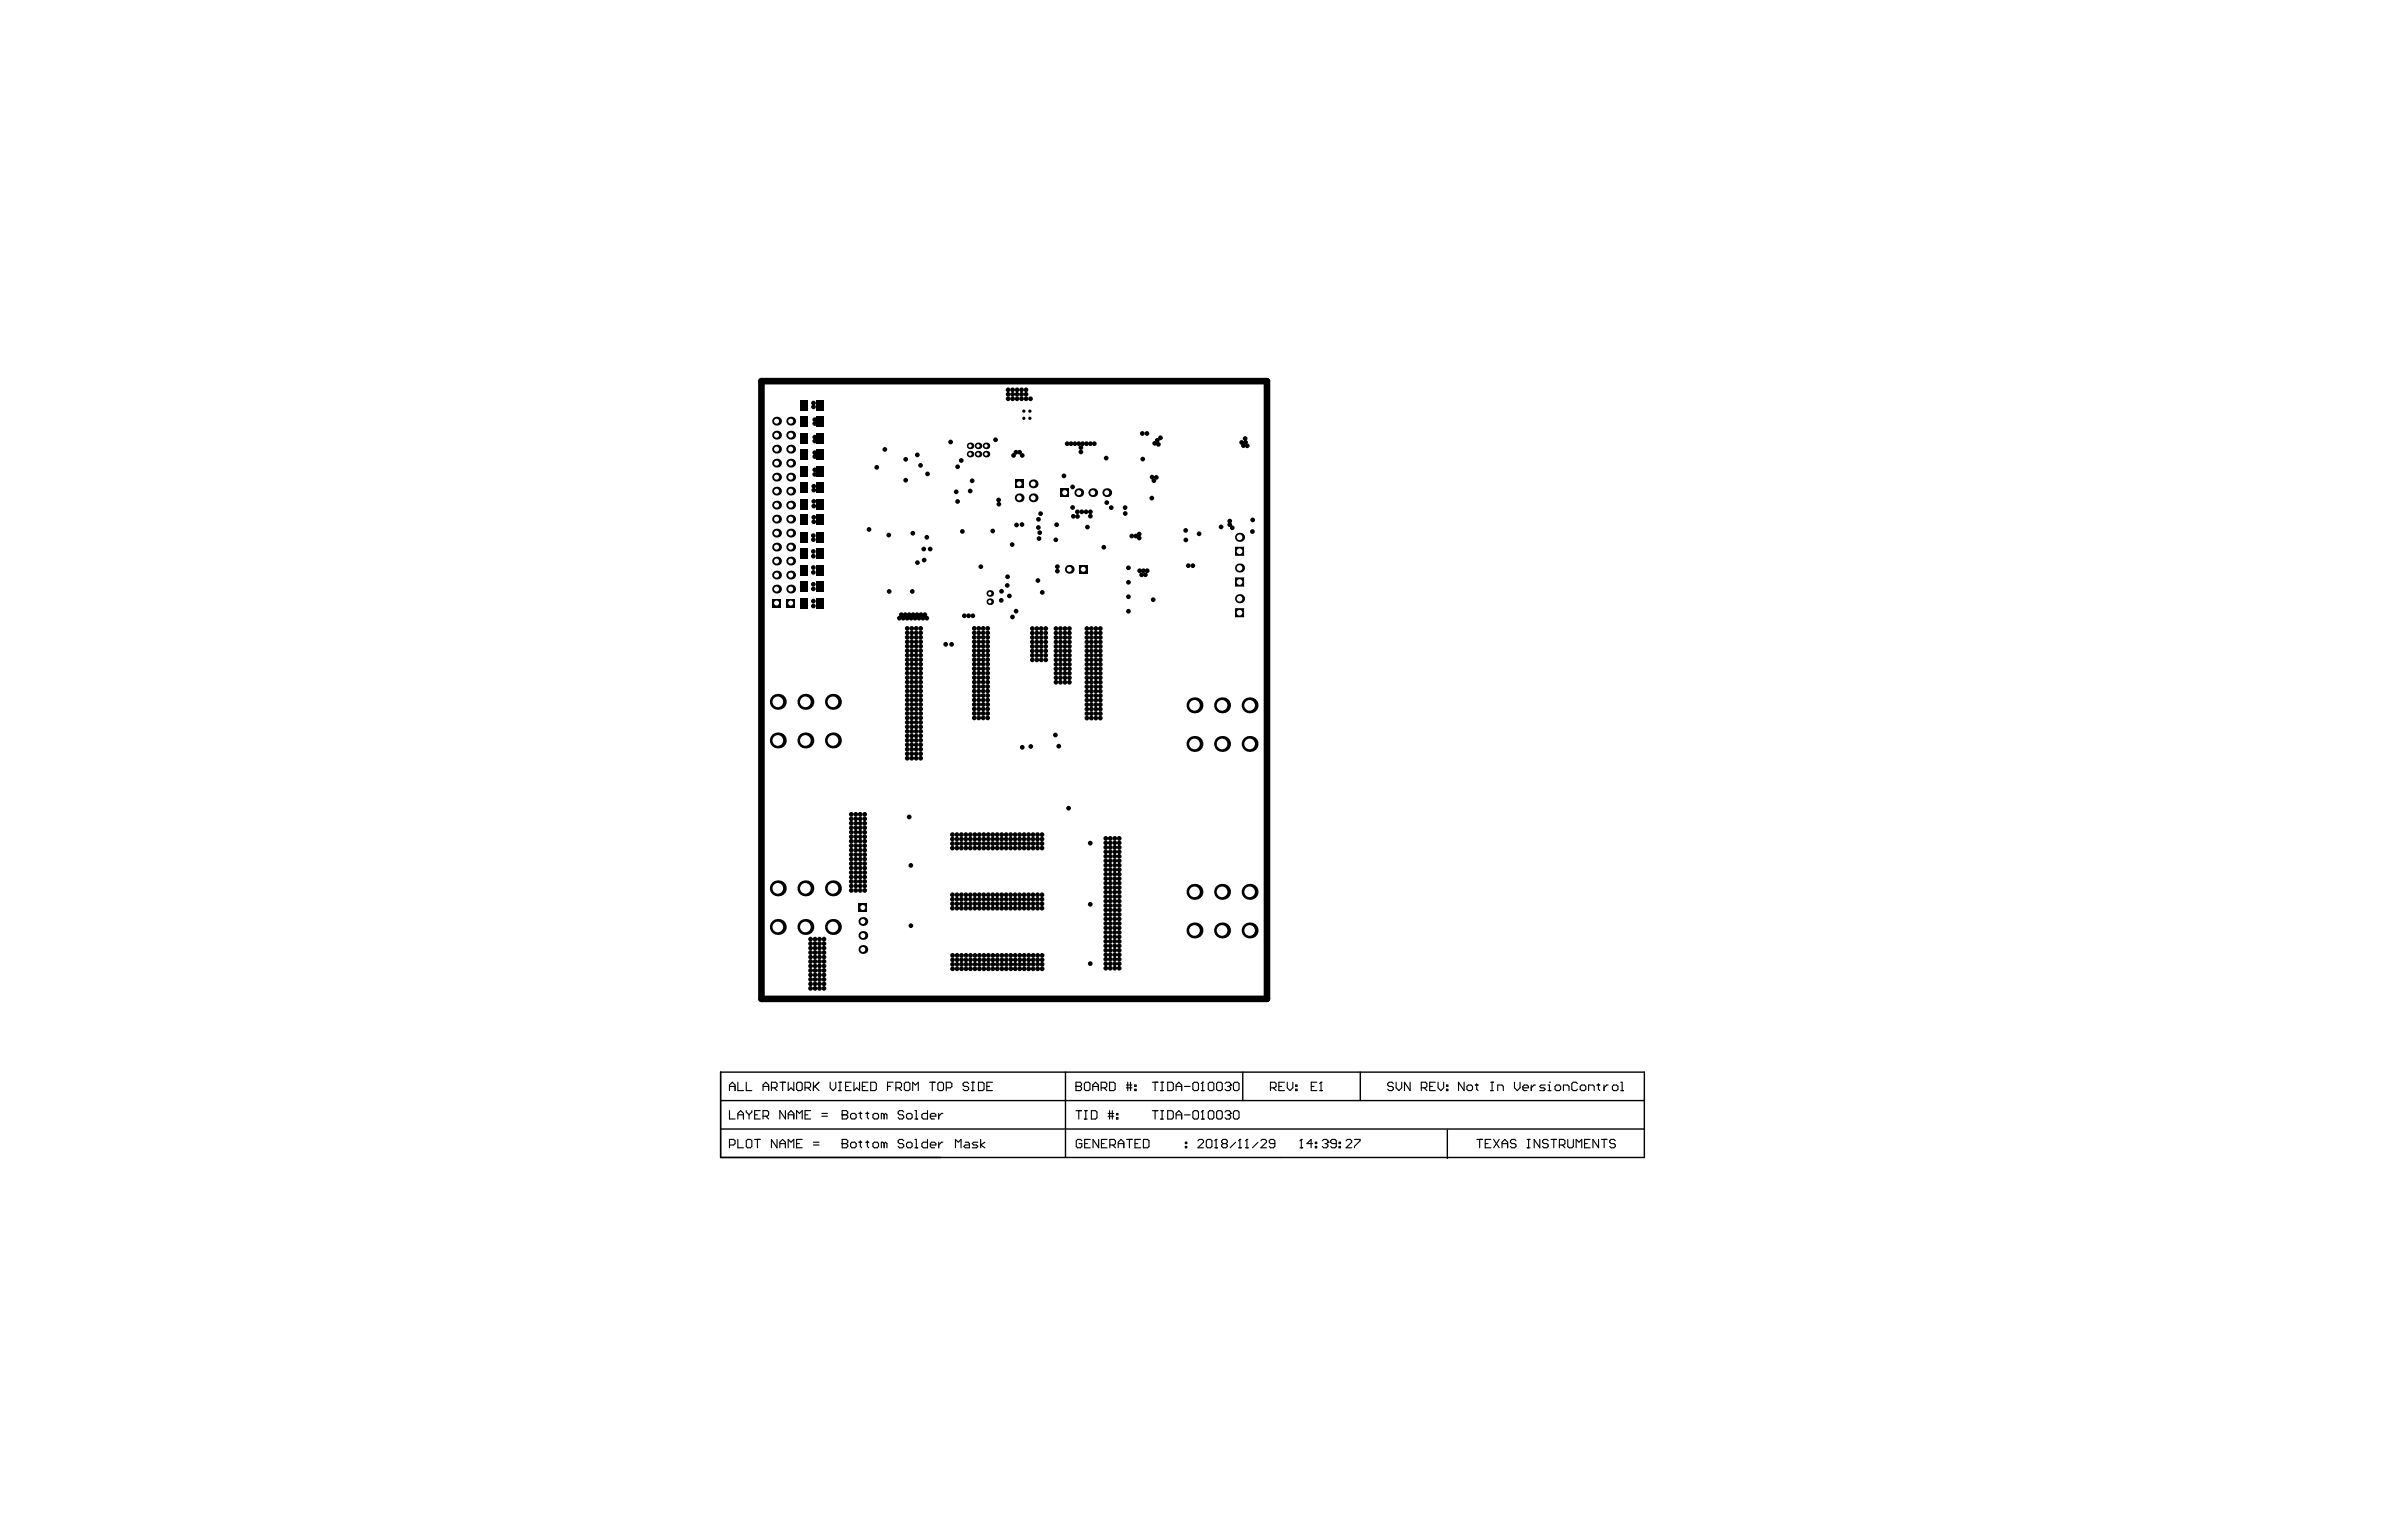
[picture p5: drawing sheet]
<svg xmlns="http://www.w3.org/2000/svg" width="432mm" height="279mm" viewBox="0 0 432 279" stroke-linecap="round" stroke-linejoin="round" font-family="sans-serif">
<path d="M138 69.1h91.7v112h-91.7z" fill="none" stroke="#000" stroke-width="1.2"/>
<path d="M130.6 194.4v15.5h167.5v-15.5h-167.5v15.5M130.6 199.6h167.5M193.1 194.4v15.5M225.3 194.4v5.2M246.6 194.4v5.2M130.6 204.7h167.4M262.4 204.9v5.1" fill="none" stroke="#000" stroke-width=".25"/>
<g fill="none" stroke="#000" stroke-width=".2">
<path d="M132.2 197.7v-1l.5-.5 .5 .5v1M132.2 197h1M133.8 196.2v1.5h1M135.3 196.2v1.5h1M138.3 197h1M138.3 197.7v-1l.5-.5 .5 .5v1M139.8 197.2h.8l.3-.2v-.5l-.3-.3h-.8v1.5M140.3 197.2l.6 .5M141.4 196.2h1M141.9 196.2v1.5M142.9 196.2v1.5l.5-.5 .5 .5v-1.5M144.7 196.2h.5l.2 .3v1l-.2 .2h-.5l-.3-.2v-1z"/>
<path d="M145.9 197.2h.8l.2-.2v-.5l-.2-.3h-.8v1.5M146.4 197.2l.5 .5M147.4 196.2v1.5M147.7 197l.8 .7M148.5 196.2l-1.1 1M150.5 196.2v1l.5 .5 .5-.5v-1M152 197.7h.5M152 196.2h.5M152.3 196.2v1.5M153.3 197h.5M154.3 196.2h-1v1.5h1M154.8 196.2v1.5l.5-.5 .5 .5v-1.5"/>
<path d="M156.3 197h.5M157.3 196.2h-1v1.5h1M157.8 196.2h.8l.3 .3v1l-.3 .2h-.8zM160.9 197h.5M161.9 196.2h-1v1.5M162.4 197.2h.8l.2-.2v-.5l-.2-.3h-.8v1.5M162.9 197.2l.5 .5M164.2 196.2h.5l.2 .3v1l-.2 .2h-.5l-.3-.2v-1zM165.5 197.7v-1.5l.5 .5 .5-.5v1.5M168.5 196.2h1M169 196.2v1.5M170 196.5l.3-.3h.5l.2 .3v1l-.2 .2h-.5l-.3-.2z"/>
<path d="M171.5 197.2h.8l.3-.2v-.5l-.3-.3h-.8v1.5M175.6 196.5l-.3-.3h-.5l-.2 .3v.2l.2 .3h.5l.3 .2v.3l-.3 .2h-.5l-.2-.2M176.1 197.7h.5M176.1 196.2h.5M176.4 196.2v1.5M177.4 196.2h.7l.3 .3v1l-.3 .2h-.7zM178.9 197h.5M179.9 196.2h-1v1.5h1M195 197h.1M195 196.2h.8l.3 .3v.2l-.3 .3 .3 .2v.3l-.3 .2h-.8zM195 197h.8M196.6 196.5l.2-.3h.5l.3 .3v1l-.3 .2h-.5l-.2-.2z"/>
<path d="M198.1 197h1M198.1 197.7v-1l.5-.5 .5 .5v1M199.6 197.2h.8l.2-.2v-.5l-.2-.3h-.8v1.5M200.1 197.2l.5 .5M201.1 196.2h.8l.2 .3v1l-.2 .2h-.8zM204.2 197.2h1M204.2 196.7h1M204.4 196.2v1.5M204.9 196.2v1.5M205.7 197.5h.3v.2h-.3zM205.7 196.7h.3v.3h-.3zM208.9 196.2h1"/>
<path d="M209.4 196.2v1.5M210.4 197.7h.5M210.4 196.2h.5M210.7 196.2v1.5M211.7 196.2h.7l.3 .3v1l-.3 .2h-.7zM213.2 197h1M213.2 197.7v-1l.5-.5 .5 .5v1M214.7 197h1M216.5 196.2h.5l.3 .3v1l-.3 .2h-.5l-.3-.2v-1zM217.8 197.7h.5M218 196.2h.1M218 196.2v1.5"/>
<path d="M218 196.2l-.2 .3M219 196.5l.3-.3h.5l.2 .3v1l-.2 .2h-.5l-.3-.2zM220.5 196.5l.3-.3h.5l.3 .3v1l-.3 .2h-.5l-.3-.2zM222.1 196.5l.2-.3h.5l.3 .3v.2M222.6 197h.2M222.8 197l.3 .2v.3l-.3 .2h-.5l-.2-.2M223.1 196.7h.1M223.1 196.7l-.3 .3M223.6 196.5l.2-.3h.6l.2 .3v1l-.2 .2h-.6l-.2-.2zM230.3 197.2h.8l.2-.2v-.5l-.2-.3h-.8v1.5M230.8 197.2l.5 .5M231.8 197h.5"/>
<path d="M232.8 196.2h-1v1.5h1M233.3 196.2v1l.6 .5 .5-.5v-1M234.9 197.5h.2v.2h-.2zM234.9 196.7h.2v.3h-.2zM237.7 197h.5M238.7 196.2h-1v1.5h1M239.2 197.7h.5M239.5 196.2h.1M239.5 196.2v1.5M239.5 196.2l-.3 .3M252.6 196.5l-.3-.3h-.5l-.2 .3v.2l.2 .3h.5l.3 .2v.3l-.3 .2h-.5l-.2-.2M253.1 196.2v1l.5 .5 .5-.5v-1"/>
<path d="M255.6 196.2v1.5l-1-1.5v1.5M257.6 197.2h.8l.3-.2v-.5l-.3-.3h-.8v1.5M258.2 197.2l.5 .5M259.2 197h.5M260.2 196.2h-1v1.5h1M260.7 196.2v1l.5 .5 .5-.5v-1M262.2 197.5h.3v.2h-.3zM262.2 196.7h.3v.3h-.3zM265.4 196.2v1.5l-1-1.5v1.5M266.2 196.7h.5l.2 .3v.5l-.2 .2h-.5l-.3-.2v-.5zM267.4 196.7h.5M267.7 196.5v1l.2 .2"/>
<path d="M270.2 197.7h.5M270.2 196.2h.5M270.5 196.2v1.5M271.5 197.7v-1h.8l.2 .3v.7M274.5 196.2v1l.5 .5 .6-.5v-1M276.1 197.2h1v-.2l-.3-.3h-.5l-.2 .3v.5l.2 .2h.5M277.6 196.7v1M278.3 196.7h-.2l-.5 .5M280.1 196.7h-.7l-.3 .3 .3 .2h.5l.2 .3-.2 .2h-.8M280.6 197.7h.5M280.6 196.7h.3v1M280.9 196.2h.1"/>
<path d="M282.1 196.7h.6l.2 .3v.5l-.2 .2h-.6l-.2-.2v-.5zM283.4 197.7v-1h.8l.2 .3v.7M285.9 196.5l-.2-.3h-.5l-.3 .3v1l.3 .2h.5l.2-.2M286.7 196.7h.5l.3 .3v.5l-.3 .2h-.5l-.2-.2v-.5zM288 197.7v-1h.7l.3 .3v.7M289.5 196.7h.5M289.8 196.5v1l.2 .2M290.8 196.7v1M291.5 196.7h-.2l-.5 .5M292.5 196.7h.5l.3 .3v.5l-.3 .2h-.5l-.2-.2v-.5zM293.8 197.7h.5M293.8 196.2h.3v1.5"/>
<path d="M132.2 201.4v1.5h1M132.2 207.6h.8l.2-.2v-.6l-.2-.2h-.8v1.5M133.8 202.9v-1l.5-.5 .5 .5v1M133.8 206.6v1.5h1M133.8 202.1h1M135.3 206.8l.2-.2h.5l.3 .2v1.1l-.3 .2h-.5l-.2-.2zM135.3 201.4v.2l.5 .5M135.8 202.1v.8M136.3 201.4v.2l-.5 .5M136.8 206.6h1M136.8 202.1h.5M137.3 206.6v1.5"/>
<path d="M137.8 201.4h-1v1.5h1M138.3 202.4h.8l.2-.3v-.5l-.2-.2h-.8v1.5M138.8 202.4l.5 .5M140.9 206.6v1.5l-1.1-1.5v1.5M141.4 208.1v-1l.5-.5 .5 .5v1M141.4 207.4h1M142.4 201.4v1.5l-1-1.5v1.5M142.9 202.9v-1l.5-.5 .5 .5v1M142.9 208.1v-1.5l.5 .5 .5-.5v1.5M142.9 202.1h1M144.4 207.4h.5M144.4 202.9v-1.5l.5 .5 .5-.5v1.5"/>
<path d="M145.4 206.6h-1v1.5h1M145.9 202.1h.5M146.9 201.4h-1v1.5h1M147.4 207.6h1.1M147.4 207.1h1.1M149 202.4h1M149 201.9h1M152.7 207.4h.1M152.7 202.1h.1M152.7 206.6h.7l.3 .2v.3l-.3 .3 .3 .2v.3l-.3 .2h-.7zM152.7 207.4h.7M152.7 201.4h.7l.3 .2v.3l-.3 .2 .3 .3v.2l-.3 .3h-.7z"/>
<path d="M152.7 202.1h.7M154.2 207.4l.2-.3h.5l.3 .3v.5l-.3 .2h-.5l-.2-.2zM154.2 202.1l.2-.2h.5l.3 .2v.5l-.3 .3h-.5l-.2-.3zM155.7 207.1h.5M155.7 201.9h.5M156 201.6v1l.2 .3M156 206.8v1.1l.2 .2M157 207.1h.5M157 201.9h.5M157.2 201.6v1l.3 .3M157.2 206.8v1.1l.3 .2M158.2 207.4l.3-.3h.5l.3 .3v.5l-.3 .2h-.5l-.3-.2z"/>
<path d="M158.2 202.1l.3-.2h.5l.3 .2v.5l-.3 .3h-.5l-.3-.3zM160.3 207.4l-.3-.3h-.2v1M160.3 202.1l-.3-.2h-.2v1M160.3 202.1v.8M160.3 207.4v.7M160.3 207.4l.2-.3 .3 .3v.7M160.3 202.1l.2-.2 .3 .2v.8M163.8 206.8l-.2-.2h-.5l-.3 .2v.3l.3 .3h.5l.2 .2v.3l-.2 .2h-.5l-.3-.2M163.8 201.6l-.2-.2h-.5l-.3 .2v.3l.3 .2h.5l.2 .3v.2l-.2 .3h-.5l-.3-.3M164.3 207.4l.3-.3h.5l.2 .3v.5l-.2 .2h-.5l-.3-.2zM164.3 202.1l.3-.2h.5l.2 .2v.5l-.2 .3h-.5l-.3-.3zM165.9 206.6h.2v1.5"/>
<path d="M165.9 208.1h.5M165.9 202.9h.5M165.9 201.4h.2v1.5M168.1 206.6v1.5h-.7l-.3-.2v-.5l.3-.3h.7M168.1 201.4v1.5h-.7l-.3-.3v-.5l.3-.2h.7M168.6 207.6h1.1v-.2l-.3-.3h-.5l-.3 .3v.5l.3 .2h.5M168.6 202.4h1.1v-.3l-.3-.2h-.5l-.3 .2v.5l.3 .3h.5M170.2 201.9v1M170.2 207.1v1M170.9 207.1h-.2l-.5 .5M170.9 201.9h-.2l-.5 .5M173.2 208.1v-1.5l.5 .5 .5-.5v1.5"/>
<path d="M175 207.1h.5l.2 .3v.7h-.7l-.3-.2 .3-.3h.7M177.3 207.1h-.8l-.3 .3 .3 .2h.5l.3 .3-.3 .2h-.8M177.8 206.6v1.5M178.5 207.1l-.7 .5 .7 .5M195 201.4h1.1M195.6 201.4v1.5M196.1 206.8l-.2-.2h-.5l-.3 .2v1.1l.3 .2h.5l.2-.2v-.5h-.5M196.6 202.9h.5M196.6 201.4h.5M196.6 207.4h.5M196.8 201.4v1.5M197.6 206.6h-1v1.5h1"/>
<path d="M197.8 201.4h.8l.3 .2v1.1l-.3 .2h-.8zM199.2 206.6v1.5l-1.1-1.5v1.5M199.7 207.4h.5M200.7 206.6h-1v1.5h1M200.9 202.4h1M200.9 201.9h1M201.1 201.4v1.5M201.2 207.6h.7l.3-.2v-.6l-.3-.2h-.7v1.5M201.6 201.4v1.5M201.7 207.6l.5 .5M202.4 202.7h.3v.2h-.3zM202.4 201.9h.3v.2h-.3z"/>
<path d="M202.7 207.4h1M202.7 208.1v-1l.5-.5 .5 .5v1M204.2 206.6h1M204.7 206.6v1.5M205.7 207.4h.6M206.8 206.6h-1.1v1.5h1.1M207.3 206.6h.7l.3 .2v1.1l-.3 .2h-.7zM208.9 201.4h1M209.4 201.4v1.5M210.4 202.9h.5M210.4 201.4h.5M210.7 201.4v1.5"/>
<path d="M211.7 201.4h.7l.3 .2v1.1l-.3 .2h-.7zM213.2 202.1h1M213.2 202.9v-1l.5-.5 .5 .5v1M214.7 202.1h1M214.9 207.9h.2v.2h-.2zM214.9 207.1h.2v.3h-.2zM216.5 201.4h.5l.3 .2v1.1l-.3 .2h-.5l-.3-.2v-1.1zM217.2 206.8l.2-.2h.5l.3 .2v.3l-1 1h1M217.8 202.9h.5M218 201.4h.1M218 201.4v1.5M218 201.4l-.2 .2"/>
<path d="M218.7 206.8l.2-.2h.5l.3 .2v1.1l-.3 .2h-.5l-.2-.2zM219.3 201.4h.5l.2 .2v1.1l-.2 .2h-.5l-.3-.2v-1.1zM220.2 208.1h.5M220.5 206.6h.1M220.5 206.6v1.5M220.5 206.6l-.3 .2M220.8 201.4h.5l.3 .2v1.1l-.3 .2h-.5l-.3-.2v-1.1zM221.7 207.4l-.2-.3v-.3l.2-.2h.5l.3 .2v.3l-.3 .3M221.7 207.4l-.2 .2v.3l.2 .2h.5l.3-.2v-.3l-.3-.2M221.7 207.4h.5M222.1 201.6l.2-.2h.5l.3 .2v.3M222.6 202.1h.2"/>
<path d="M222.8 202.1l.3 .3v.3l-.3 .2h-.5l-.2-.2M223.1 201.9h.1M223.1 201.9l-.3 .2M223.8 201.4h.6l.2 .2v1.1l-.2 .2h-.6l-.2-.2v-1.1zM224 207.1l-1 1M224.5 208.1h.5M224.8 206.6h.1M224.8 206.6v1.5M224.8 206.6l-.3 .2M225.8 208.1h.5M226 206.6h.1M226 206.6v1.5"/>
<path d="M226 206.6l-.2 .2M228.1 207.1l-1.1 1M228.6 206.8l.2-.2h.5l.3 .2v.3l-1 1h1M231.1 207.4h-.8l-.2-.3v-.3l.2-.2h.5l.3 .2v1.1l-.3 .2h-.5l-.2-.2M235.6 208.1h.6M235.9 206.6h.1M235.9 206.6v1.5M235.9 206.6l-.3 .2M237.9 207.4h-1l.8-.8v1.5M238.4 207.9h.3v.2h-.3zM238.4 207.1h.3v.3h-.3zM239.7 206.8l.3-.2h.5l.2 .2v.3"/>
<path d="M240.2 207.4h.3M240.5 207.4l.2 .2v.3l-.2 .2h-.5l-.3-.2M240.7 207.1h.1M240.7 207.1l-.2 .3M242.2 207.4h-.7l-.3-.3v-.3l.3-.2h.5l.2 .2v1.1l-.2 .2h-.5l-.3-.2M242.7 207.9h.3v.2h-.3zM242.7 207.1h.3v.3h-.3zM244 206.8l.3-.2h.5l.2 .2v.3l-1 1h1M245.5 206.6h1v.2l-1 1.1v.2M267.7 206.6h1M268.2 206.6v1.5M269.2 207.4h.5"/>
<path d="M270.3 206.6h-1.1v1.5h1.1M270.8 206.6l1 1.5M271.8 206.6l-1 1.5M272.3 207.4h1M272.3 208.1v-1l.5-.5 .5 .5v1M274.8 206.8l-.2-.2h-.5l-.3 .2v.3l.3 .3h.5l.2 .2v.3l-.2 .2h-.5l-.3-.2M276.8 206.6h.6M276.8 208.1h.6M277.1 206.6v1.5M279.1 206.6v1.5l-1-1.5v1.5M280.6 206.8l-.2-.2h-.5l-.3 .2v.3l.3 .3h.5l.2 .2v.3l-.2 .2h-.5l-.3-.2M281.2 206.6h1"/>
<path d="M281.7 206.6v1.5M282.7 207.6h.7l.3-.2v-.6l-.3-.2h-.7v1.5M283.2 207.6l.5 .5M284.2 206.6v1.3l.3 .2h.5l.2-.2v-1.3M285.7 208.1v-1.5l.5 .5 .5-.5v1.5M287.2 207.4h.5M288.3 206.6h-1.1v1.5h1.1M289.8 206.6v1.5l-1-1.5v1.5M290.3 206.6h1M290.8 206.6v1.5M292.8 206.8l-.2-.2h-.5l-.3 .2v.3l.3 .3h.5l.2 .2v.3l-.2 .2h-.5l-.3-.2"/>
</g>
<g fill="#000">
<circle cx="147.5" cy="73.1" r=".43"/>
<circle cx="147.5" cy="73.8" r=".43"/>
<circle cx="147.7" cy="76.1" r=".43"/>
<circle cx="147.7" cy="76.8" r=".43"/>
<circle cx="147.7" cy="80" r=".43"/>
<circle cx="147.7" cy="79.3" r=".43"/>
<circle cx="180.5" cy="79.7" r=".43"/>
<circle cx="182.7" cy="71.5" r=".43"/>
<circle cx="182.7" cy="72.3" r=".43"/>
<circle cx="182.7" cy="70.7" r=".43"/>
<circle cx="183.6" cy="71.5" r=".43"/>
<circle cx="183.6" cy="72.3" r=".43"/>
<circle cx="183.6" cy="70.7" r=".43"/>
<circle cx="184.4" cy="71.5" r=".43"/>
<circle cx="184.4" cy="72.3" r=".43"/>
<circle cx="184.4" cy="70.7" r=".43"/>
<circle cx="185.2" cy="71.5" r=".43"/>
<circle cx="185.2" cy="72.3" r=".43"/>
<circle cx="185.2" cy="70.7" r=".43"/>
<circle cx="185.6" cy="75.8" r=".3"/>
<circle cx="185.6" cy="74.5" r=".3"/>
<circle cx="186" cy="71.5" r=".43"/>
<circle cx="186" cy="72.3" r=".43"/>
<circle cx="186" cy="70.7" r=".43"/>
<circle cx="186.7" cy="75.8" r=".3"/>
<circle cx="186.7" cy="74.5" r=".3"/>
<circle cx="186.8" cy="72.3" r=".43"/>
<circle cx="207.1" cy="78.6" r=".43"/>
<circle cx="207.9" cy="78.6" r=".43"/>
<circle cx="209.8" cy="79.8" r=".43"/>
<circle cx="210.4" cy="79.4" r=".43"/>
<circle cx="225.7" cy="79.5" r=".43"/>
<circle cx="147.4" cy="97.9" r=".43"/>
<circle cx="147.4" cy="97.1" r=".43"/>
<circle cx="147.4" cy="100" r=".43"/>
<circle cx="147.5" cy="88.2" r=".43"/>
<circle cx="147.5" cy="93.8" r=".43"/>
<circle cx="147.5" cy="91.8" r=".43"/>
<circle cx="147.5" cy="90.9" r=".43"/>
<circle cx="147.5" cy="94.6" r=".43"/>
<circle cx="147.5" cy="88.9" r=".43"/>
<circle cx="147.7" cy="86" r=".43"/>
<circle cx="147.7" cy="82.8" r=".43"/>
<circle cx="147.7" cy="82.1" r=".43"/>
<circle cx="147.7" cy="85.2" r=".43"/>
<circle cx="157.5" cy="96" r=".43"/>
<circle cx="158.9" cy="84.7" r=".43"/>
<circle cx="160.4" cy="81.5" r=".43"/>
<circle cx="161.1" cy="97" r=".43"/>
<circle cx="164.2" cy="83.3" r=".43"/>
<circle cx="164.2" cy="87.1" r=".43"/>
<circle cx="165.5" cy="96.7" r=".43"/>
<circle cx="166.3" cy="82.5" r=".43"/>
<circle cx="166.9" cy="84.4" r=".43"/>
<circle cx="167.5" cy="99.6" r=".43"/>
<circle cx="168" cy="97.4" r=".43"/>
<circle cx="168.1" cy="85.9" r=".43"/>
<circle cx="168.6" cy="99.6" r=".43"/>
<circle cx="172.3" cy="80.1" r=".43"/>
<circle cx="173.3" cy="89.2" r=".43"/>
<circle cx="173.6" cy="84.6" r=".43"/>
<circle cx="173.6" cy="90.9" r=".43"/>
<circle cx="174.3" cy="83.5" r=".43"/>
<circle cx="174.5" cy="96.4" r=".43"/>
<circle cx="175.9" cy="89" r=".43"/>
<circle cx="176.2" cy="87.2" r=".43"/>
<circle cx="180" cy="96.3" r=".43"/>
<circle cx="181" cy="90.6" r=".43"/>
<circle cx="181.1" cy="91.4" r=".43"/>
<circle cx="183.5" cy="98.7" r=".43"/>
<circle cx="183.7" cy="82.6" r=".43"/>
<circle cx="184.2" cy="82" r=".43"/>
<circle cx="184.3" cy="95.2" r=".43"/>
<circle cx="184.8" cy="82" r=".43"/>
<circle cx="185.3" cy="95.1" r=".43"/>
<circle cx="185.3" cy="82.6" r=".43"/>
<circle cx="188.2" cy="95.6" r=".43"/>
<circle cx="188.3" cy="94.2" r=".43"/>
<circle cx="188.4" cy="97.6" r=".43"/>
<circle cx="188.5" cy="96.6" r=".43"/>
<circle cx="188.6" cy="93.1" r=".43"/>
<circle cx="191.4" cy="97.9" r=".43"/>
<circle cx="191.5" cy="95.1" r=".43"/>
<circle cx="192.9" cy="86.3" r=".43"/>
<circle cx="193.5" cy="80.4" r=".43"/>
<circle cx="194.2" cy="80.4" r=".43"/>
<circle cx="194.4" cy="92" r=".43"/>
<circle cx="194.4" cy="88.3" r=".43"/>
<circle cx="194.6" cy="93.6" r=".43"/>
<circle cx="194.9" cy="80.4" r=".43"/>
<circle cx="195.3" cy="92.8" r=".43"/>
<circle cx="195.3" cy="93.6" r=".43"/>
<circle cx="195.6" cy="80.4" r=".43"/>
<circle cx="195.9" cy="81.9" r=".43"/>
<circle cx="195.9" cy="81.2" r=".43"/>
<circle cx="196.1" cy="92.8" r=".43"/>
<circle cx="196.3" cy="80.4" r=".43"/>
<circle cx="196.9" cy="92.8" r=".43"/>
<circle cx="197" cy="80.4" r=".43"/>
<circle cx="197.1" cy="95.6" r=".43"/>
<circle cx="197.7" cy="93.6" r=".43"/>
<circle cx="197.7" cy="92.8" r=".43"/>
<circle cx="197.7" cy="80.4" r=".43"/>
<circle cx="198.4" cy="80.4" r=".43"/>
<circle cx="200.1" cy="99.2" r=".43"/>
<circle cx="200.5" cy="83.1" r=".43"/>
<circle cx="200.6" cy="91.1" r=".43"/>
<circle cx="201.4" cy="92" r=".43"/>
<circle cx="204" cy="92" r=".43"/>
<circle cx="204" cy="93.1" r=".43"/>
<circle cx="205.2" cy="97.2" r=".43"/>
<circle cx="205.9" cy="97.2" r=".43"/>
<circle cx="206.5" cy="97.5" r=".43"/>
<circle cx="206.5" cy="96.8" r=".43"/>
<circle cx="207.1" cy="83.2" r=".43"/>
<circle cx="208.8" cy="90.3" r=".43"/>
<circle cx="208.8" cy="86.5" r=".43"/>
<circle cx="209.2" cy="87.1" r=".43"/>
<circle cx="209.3" cy="80.4" r=".43"/>
<circle cx="209.6" cy="86.6" r=".43"/>
<circle cx="210" cy="80.6" r=".43"/>
<circle cx="214.9" cy="96.2" r=".43"/>
<circle cx="215" cy="97.9" r=".43"/>
<circle cx="217.4" cy="96.8" r=".43"/>
<circle cx="221.4" cy="95.5" r=".43"/>
<circle cx="222.9" cy="95.1" r=".43"/>
<circle cx="222.9" cy="94.5" r=".43"/>
<circle cx="223.4" cy="95.7" r=".43"/>
<circle cx="225.1" cy="80.2" r=".43"/>
<circle cx="225.4" cy="80.8" r=".43"/>
<circle cx="225.8" cy="80.2" r=".43"/>
<circle cx="226.1" cy="80.8" r=".43"/>
<circle cx="227" cy="96.4" r=".43"/>
<circle cx="227.1" cy="94.3" r=".43"/>
<circle cx="147.4" cy="109" r=".43"/>
<circle cx="147.4" cy="109.9" r=".43"/>
<circle cx="147.4" cy="106.8" r=".43"/>
<circle cx="147.4" cy="105.9" r=".43"/>
<circle cx="147.4" cy="102.9" r=".43"/>
<circle cx="147.4" cy="103.8" r=".43"/>
<circle cx="147.4" cy="100.8" r=".43"/>
<circle cx="161.2" cy="107.2" r=".43"/>
<circle cx="163" cy="112.1" r=".43"/>
<circle cx="163.4" cy="111.5" r=".43"/>
<circle cx="163.8" cy="112.1" r=".43"/>
<circle cx="164.1" cy="111.5" r=".43"/>
<circle cx="164.5" cy="118.8" r=".43"/>
<circle cx="164.5" cy="119.6" r=".43"/>
<circle cx="164.5" cy="114.7" r=".43"/>
<circle cx="164.5" cy="112.1" r=".43"/>
<circle cx="164.5" cy="118" r=".43"/>
<circle cx="164.5" cy="113.9" r=".43"/>
<circle cx="164.5" cy="115.6" r=".43"/>
<circle cx="164.5" cy="117.2" r=".43"/>
<circle cx="164.5" cy="116.4" r=".43"/>
<circle cx="164.8" cy="111.5" r=".43"/>
<circle cx="165.2" cy="112.1" r=".43"/>
<circle cx="165.3" cy="119.6" r=".43"/>
<circle cx="165.3" cy="118.8" r=".43"/>
<circle cx="165.3" cy="114.7" r=".43"/>
<circle cx="165.3" cy="118" r=".43"/>
<circle cx="165.3" cy="113.9" r=".43"/>
<circle cx="165.3" cy="115.6" r=".43"/>
<circle cx="165.3" cy="117.2" r=".43"/>
<circle cx="165.3" cy="116.4" r=".43"/>
<circle cx="165.4" cy="107.2" r=".43"/>
<circle cx="165.5" cy="111.5" r=".43"/>
<circle cx="165.9" cy="112.1" r=".43"/>
<circle cx="166.1" cy="119.6" r=".43"/>
<circle cx="166.1" cy="118.8" r=".43"/>
<circle cx="166.1" cy="114.7" r=".43"/>
<circle cx="166.1" cy="118" r=".43"/>
<circle cx="166.1" cy="113.9" r=".43"/>
<circle cx="166.1" cy="115.6" r=".43"/>
<circle cx="166.1" cy="117.2" r=".43"/>
<circle cx="166.1" cy="116.4" r=".43"/>
<circle cx="166.2" cy="111.5" r=".43"/>
<circle cx="166.3" cy="102" r=".43"/>
<circle cx="166.6" cy="112.1" r=".43"/>
<circle cx="166.9" cy="119.6" r=".43"/>
<circle cx="166.9" cy="118.8" r=".43"/>
<circle cx="166.9" cy="114.7" r=".43"/>
<circle cx="166.9" cy="118" r=".43"/>
<circle cx="166.9" cy="113.9" r=".43"/>
<circle cx="166.9" cy="115.6" r=".43"/>
<circle cx="166.9" cy="117.2" r=".43"/>
<circle cx="166.9" cy="116.4" r=".43"/>
<circle cx="166.9" cy="111.5" r=".43"/>
<circle cx="167.3" cy="112.1" r=".43"/>
<circle cx="167.5" cy="101.6" r=".43"/>
<circle cx="167.7" cy="111.5" r=".43"/>
<circle cx="168" cy="112.1" r=".43"/>
<circle cx="171.4" cy="116.8" r=".43"/>
<circle cx="172.5" cy="116.8" r=".43"/>
<circle cx="174.8" cy="111.7" r=".43"/>
<circle cx="175.6" cy="111.7" r=".43"/>
<circle cx="176.4" cy="111.7" r=".43"/>
<circle cx="176.6" cy="119.6" r=".43"/>
<circle cx="176.6" cy="118.8" r=".43"/>
<circle cx="176.6" cy="114.7" r=".43"/>
<circle cx="176.6" cy="118" r=".43"/>
<circle cx="176.6" cy="113.9" r=".43"/>
<circle cx="176.6" cy="115.6" r=".43"/>
<circle cx="176.6" cy="117.2" r=".43"/>
<circle cx="176.6" cy="116.4" r=".43"/>
<circle cx="177.4" cy="119.6" r=".43"/>
<circle cx="177.4" cy="118.8" r=".43"/>
<circle cx="177.4" cy="114.7" r=".43"/>
<circle cx="177.4" cy="118" r=".43"/>
<circle cx="177.4" cy="113.9" r=".43"/>
<circle cx="177.4" cy="115.6" r=".43"/>
<circle cx="177.4" cy="117.2" r=".43"/>
<circle cx="177.4" cy="116.4" r=".43"/>
<circle cx="177.8" cy="102.7" r=".43"/>
<circle cx="178.2" cy="119.6" r=".43"/>
<circle cx="178.2" cy="118.8" r=".43"/>
<circle cx="178.2" cy="114.7" r=".43"/>
<circle cx="178.2" cy="118" r=".43"/>
<circle cx="178.2" cy="113.9" r=".43"/>
<circle cx="178.2" cy="115.6" r=".43"/>
<circle cx="178.2" cy="117.2" r=".43"/>
<circle cx="178.2" cy="116.4" r=".43"/>
<circle cx="179" cy="119.6" r=".43"/>
<circle cx="179" cy="118.8" r=".43"/>
<circle cx="179" cy="114.7" r=".43"/>
<circle cx="179" cy="118" r=".43"/>
<circle cx="179" cy="113.9" r=".43"/>
<circle cx="179" cy="115.6" r=".43"/>
<circle cx="179" cy="117.2" r=".43"/>
<circle cx="179" cy="116.4" r=".43"/>
<circle cx="181.5" cy="108.9" r=".43"/>
<circle cx="181.6" cy="107.2" r=".43"/>
<circle cx="182.6" cy="106.1" r=".43"/>
<circle cx="182.6" cy="104.6" r=".43"/>
<circle cx="183" cy="108.1" r=".43"/>
<circle cx="183.5" cy="111.9" r=".43"/>
<circle cx="184.2" cy="110.8" r=".43"/>
<circle cx="187.1" cy="119.6" r=".43"/>
<circle cx="187.1" cy="114.8" r=".43"/>
<circle cx="187.1" cy="118.8" r=".43"/>
<circle cx="187.1" cy="115.6" r=".43"/>
<circle cx="187.1" cy="114" r=".43"/>
<circle cx="187.1" cy="118" r=".43"/>
<circle cx="187.1" cy="117.2" r=".43"/>
<circle cx="187.1" cy="116.4" r=".43"/>
<circle cx="187.9" cy="119.6" r=".43"/>
<circle cx="187.9" cy="114.8" r=".43"/>
<circle cx="187.9" cy="118.8" r=".43"/>
<circle cx="187.9" cy="115.6" r=".43"/>
<circle cx="187.9" cy="114" r=".43"/>
<circle cx="187.9" cy="118" r=".43"/>
<circle cx="187.9" cy="117.2" r=".43"/>
<circle cx="187.9" cy="116.4" r=".43"/>
<circle cx="188.2" cy="105.3" r=".43"/>
<circle cx="188.8" cy="114.8" r=".43"/>
<circle cx="188.8" cy="119.6" r=".43"/>
<circle cx="188.8" cy="118.8" r=".43"/>
<circle cx="188.8" cy="115.6" r=".43"/>
<circle cx="188.8" cy="114" r=".43"/>
<circle cx="188.8" cy="118" r=".43"/>
<circle cx="188.8" cy="116.4" r=".43"/>
<circle cx="188.8" cy="117.2" r=".43"/>
<circle cx="188.9" cy="107.4" r=".43"/>
<circle cx="189.6" cy="119.6" r=".43"/>
<circle cx="189.6" cy="114.8" r=".43"/>
<circle cx="189.6" cy="115.6" r=".43"/>
<circle cx="189.6" cy="114" r=".43"/>
<circle cx="189.6" cy="118.8" r=".43"/>
<circle cx="189.6" cy="118" r=".43"/>
<circle cx="189.6" cy="117.2" r=".43"/>
<circle cx="189.6" cy="116.4" r=".43"/>
<circle cx="191.4" cy="114.8" r=".43"/>
<circle cx="191.4" cy="119.6" r=".43"/>
<circle cx="191.4" cy="118.8" r=".43"/>
<circle cx="191.4" cy="114" r=".43"/>
<circle cx="191.4" cy="115.6" r=".43"/>
<circle cx="191.4" cy="118" r=".43"/>
<circle cx="191.4" cy="117.2" r=".43"/>
<circle cx="191.4" cy="116.4" r=".43"/>
<circle cx="191.7" cy="102.7" r=".43"/>
<circle cx="191.7" cy="103.6" r=".43"/>
<circle cx="192.2" cy="114.8" r=".43"/>
<circle cx="192.2" cy="119.6" r=".43"/>
<circle cx="192.2" cy="114" r=".43"/>
<circle cx="192.2" cy="115.6" r=".43"/>
<circle cx="192.2" cy="118.8" r=".43"/>
<circle cx="192.2" cy="118" r=".43"/>
<circle cx="192.2" cy="117.2" r=".43"/>
<circle cx="192.2" cy="116.4" r=".43"/>
<circle cx="193" cy="119.6" r=".43"/>
<circle cx="193" cy="114.8" r=".43"/>
<circle cx="193" cy="114" r=".43"/>
<circle cx="193" cy="118.8" r=".43"/>
<circle cx="193" cy="115.6" r=".43"/>
<circle cx="193" cy="118" r=".43"/>
<circle cx="193" cy="116.4" r=".43"/>
<circle cx="193" cy="117.2" r=".43"/>
<circle cx="193.9" cy="119.6" r=".43"/>
<circle cx="193.9" cy="114.8" r=".43"/>
<circle cx="193.9" cy="114" r=".43"/>
<circle cx="193.9" cy="118.8" r=".43"/>
<circle cx="193.9" cy="115.6" r=".43"/>
<circle cx="193.9" cy="118" r=".43"/>
<circle cx="193.9" cy="117.2" r=".43"/>
<circle cx="193.9" cy="116.4" r=".43"/>
<circle cx="197" cy="119.6" r=".43"/>
<circle cx="197" cy="114.8" r=".43"/>
<circle cx="197" cy="115.6" r=".43"/>
<circle cx="197" cy="118.8" r=".43"/>
<circle cx="197" cy="114" r=".43"/>
<circle cx="197" cy="118" r=".43"/>
<circle cx="197" cy="116.4" r=".43"/>
<circle cx="197" cy="117.2" r=".43"/>
<circle cx="197.8" cy="119.6" r=".43"/>
<circle cx="197.8" cy="114.8" r=".43"/>
<circle cx="197.8" cy="115.6" r=".43"/>
<circle cx="197.8" cy="114" r=".43"/>
<circle cx="197.8" cy="118.8" r=".43"/>
<circle cx="197.8" cy="118" r=".43"/>
<circle cx="197.8" cy="116.4" r=".43"/>
<circle cx="197.8" cy="117.2" r=".43"/>
<circle cx="198.7" cy="114.8" r=".43"/>
<circle cx="198.7" cy="119.6" r=".43"/>
<circle cx="198.7" cy="118.8" r=".43"/>
<circle cx="198.7" cy="114" r=".43"/>
<circle cx="198.7" cy="115.6" r=".43"/>
<circle cx="198.7" cy="118" r=".43"/>
<circle cx="198.7" cy="117.2" r=".43"/>
<circle cx="198.7" cy="116.4" r=".43"/>
<circle cx="199.5" cy="119.6" r=".43"/>
<circle cx="199.5" cy="114.8" r=".43"/>
<circle cx="199.5" cy="118.8" r=".43"/>
<circle cx="199.5" cy="115.6" r=".43"/>
<circle cx="199.5" cy="114" r=".43"/>
<circle cx="199.5" cy="118" r=".43"/>
<circle cx="199.5" cy="116.4" r=".43"/>
<circle cx="199.5" cy="117.2" r=".43"/>
<circle cx="204.6" cy="105.6" r=".43"/>
<circle cx="204.6" cy="108.2" r=".43"/>
<circle cx="204.6" cy="103" r=".43"/>
<circle cx="204.6" cy="110.8" r=".43"/>
<circle cx="206.6" cy="103.5" r=".43"/>
<circle cx="206.9" cy="104.2" r=".43"/>
<circle cx="207.3" cy="103.5" r=".43"/>
<circle cx="207.6" cy="104.2" r=".43"/>
<circle cx="208" cy="103.5" r=".43"/>
<circle cx="209.1" cy="108.7" r=".43"/>
<circle cx="215.4" cy="102.6" r=".43"/>
<circle cx="216.2" cy="102.6" r=".43"/>
<circle cx="164.5" cy="128.5" r=".43"/>
<circle cx="164.5" cy="123.7" r=".43"/>
<circle cx="164.5" cy="133.4" r=".43"/>
<circle cx="164.5" cy="134.2" r=".43"/>
<circle cx="164.5" cy="124.5" r=".43"/>
<circle cx="164.5" cy="122.9" r=".43"/>
<circle cx="164.5" cy="129.4" r=".43"/>
<circle cx="164.5" cy="127.7" r=".43"/>
<circle cx="164.5" cy="137.5" r=".43"/>
<circle cx="164.5" cy="132.6" r=".43"/>
<circle cx="164.5" cy="131" r=".43"/>
<circle cx="164.5" cy="130.2" r=".43"/>
<circle cx="164.5" cy="125.3" r=".43"/>
<circle cx="164.5" cy="122.1" r=".43"/>
<circle cx="164.5" cy="135" r=".43"/>
<circle cx="164.5" cy="136.7" r=".43"/>
<circle cx="164.5" cy="135.9" r=".43"/>
<circle cx="164.5" cy="131.8" r=".43"/>
<circle cx="164.5" cy="121.2" r=".43"/>
<circle cx="164.5" cy="126.9" r=".43"/>
<circle cx="164.5" cy="126.1" r=".43"/>
<circle cx="164.5" cy="120.4" r=".43"/>
<circle cx="165.3" cy="128.5" r=".43"/>
<circle cx="165.3" cy="123.7" r=".43"/>
<circle cx="165.3" cy="133.4" r=".43"/>
<circle cx="165.3" cy="127.7" r=".43"/>
<circle cx="165.3" cy="124.5" r=".43"/>
<circle cx="165.3" cy="122.9" r=".43"/>
<circle cx="165.3" cy="134.2" r=".43"/>
<circle cx="165.3" cy="129.4" r=".43"/>
<circle cx="165.3" cy="137.5" r=".43"/>
<circle cx="165.3" cy="132.6" r=".43"/>
<circle cx="165.3" cy="125.3" r=".43"/>
<circle cx="165.3" cy="135" r=".43"/>
<circle cx="165.3" cy="131" r=".43"/>
<circle cx="165.3" cy="130.2" r=".43"/>
<circle cx="165.3" cy="122.1" r=".43"/>
<circle cx="165.3" cy="135.9" r=".43"/>
<circle cx="165.3" cy="131.8" r=".43"/>
<circle cx="165.3" cy="121.2" r=".43"/>
<circle cx="165.3" cy="136.7" r=".43"/>
<circle cx="165.3" cy="126.9" r=".43"/>
<circle cx="165.3" cy="120.4" r=".43"/>
<circle cx="165.3" cy="126.1" r=".43"/>
<circle cx="166.1" cy="128.5" r=".43"/>
<circle cx="166.1" cy="123.7" r=".43"/>
<circle cx="166.1" cy="133.4" r=".43"/>
<circle cx="166.1" cy="122.9" r=".43"/>
<circle cx="166.1" cy="134.2" r=".43"/>
<circle cx="166.1" cy="129.4" r=".43"/>
<circle cx="166.1" cy="127.7" r=".43"/>
<circle cx="166.1" cy="124.5" r=".43"/>
<circle cx="166.1" cy="137.5" r=".43"/>
<circle cx="166.1" cy="132.6" r=".43"/>
<circle cx="166.1" cy="130.2" r=".43"/>
<circle cx="166.1" cy="131" r=".43"/>
<circle cx="166.1" cy="125.3" r=".43"/>
<circle cx="166.1" cy="122.1" r=".43"/>
<circle cx="166.1" cy="135" r=".43"/>
<circle cx="166.1" cy="136.7" r=".43"/>
<circle cx="166.1" cy="131.8" r=".43"/>
<circle cx="166.1" cy="121.2" r=".43"/>
<circle cx="166.1" cy="135.9" r=".43"/>
<circle cx="166.1" cy="120.4" r=".43"/>
<circle cx="166.1" cy="126.1" r=".43"/>
<circle cx="166.1" cy="126.9" r=".43"/>
<circle cx="166.9" cy="128.5" r=".43"/>
<circle cx="166.9" cy="123.7" r=".43"/>
<circle cx="166.9" cy="133.4" r=".43"/>
<circle cx="166.9" cy="124.5" r=".43"/>
<circle cx="166.9" cy="129.4" r=".43"/>
<circle cx="166.9" cy="127.7" r=".43"/>
<circle cx="166.9" cy="134.2" r=".43"/>
<circle cx="166.9" cy="122.9" r=".43"/>
<circle cx="166.9" cy="137.5" r=".43"/>
<circle cx="166.9" cy="132.6" r=".43"/>
<circle cx="166.9" cy="122.1" r=".43"/>
<circle cx="166.9" cy="131" r=".43"/>
<circle cx="166.9" cy="125.3" r=".43"/>
<circle cx="166.9" cy="135" r=".43"/>
<circle cx="166.9" cy="130.2" r=".43"/>
<circle cx="166.9" cy="136.7" r=".43"/>
<circle cx="166.9" cy="135.9" r=".43"/>
<circle cx="166.9" cy="121.2" r=".43"/>
<circle cx="166.9" cy="131.8" r=".43"/>
<circle cx="166.9" cy="126.9" r=".43"/>
<circle cx="166.9" cy="126.1" r=".43"/>
<circle cx="166.9" cy="120.4" r=".43"/>
<circle cx="176.6" cy="128.5" r=".43"/>
<circle cx="176.6" cy="123.7" r=".43"/>
<circle cx="176.6" cy="122.9" r=".43"/>
<circle cx="176.6" cy="129.4" r=".43"/>
<circle cx="176.6" cy="124.5" r=".43"/>
<circle cx="176.6" cy="127.7" r=".43"/>
<circle cx="176.6" cy="130.2" r=".43"/>
<circle cx="176.6" cy="125.3" r=".43"/>
<circle cx="176.6" cy="122.1" r=".43"/>
<circle cx="176.6" cy="121.2" r=".43"/>
<circle cx="176.6" cy="126.9" r=".43"/>
<circle cx="176.6" cy="126.1" r=".43"/>
<circle cx="176.6" cy="120.4" r=".43"/>
<circle cx="177.4" cy="128.5" r=".43"/>
<circle cx="177.4" cy="123.7" r=".43"/>
<circle cx="177.4" cy="127.7" r=".43"/>
<circle cx="177.4" cy="124.5" r=".43"/>
<circle cx="177.4" cy="122.9" r=".43"/>
<circle cx="177.4" cy="129.4" r=".43"/>
<circle cx="177.4" cy="130.2" r=".43"/>
<circle cx="177.4" cy="125.3" r=".43"/>
<circle cx="177.4" cy="122.1" r=".43"/>
<circle cx="177.4" cy="121.2" r=".43"/>
<circle cx="177.4" cy="126.9" r=".43"/>
<circle cx="177.4" cy="126.1" r=".43"/>
<circle cx="177.4" cy="120.4" r=".43"/>
<circle cx="178.2" cy="123.7" r=".43"/>
<circle cx="178.2" cy="128.5" r=".43"/>
<circle cx="178.2" cy="129.4" r=".43"/>
<circle cx="178.2" cy="124.5" r=".43"/>
<circle cx="178.2" cy="122.9" r=".43"/>
<circle cx="178.2" cy="127.7" r=".43"/>
<circle cx="178.2" cy="122.1" r=".43"/>
<circle cx="178.2" cy="130.2" r=".43"/>
<circle cx="178.2" cy="125.3" r=".43"/>
<circle cx="178.2" cy="121.2" r=".43"/>
<circle cx="178.2" cy="126.9" r=".43"/>
<circle cx="178.2" cy="120.4" r=".43"/>
<circle cx="178.2" cy="126.1" r=".43"/>
<circle cx="179" cy="123.7" r=".43"/>
<circle cx="179" cy="128.5" r=".43"/>
<circle cx="179" cy="127.7" r=".43"/>
<circle cx="179" cy="122.9" r=".43"/>
<circle cx="179" cy="124.5" r=".43"/>
<circle cx="179" cy="129.4" r=".43"/>
<circle cx="179" cy="130.2" r=".43"/>
<circle cx="179" cy="122.1" r=".43"/>
<circle cx="179" cy="125.3" r=".43"/>
<circle cx="179" cy="121.2" r=".43"/>
<circle cx="179" cy="120.4" r=".43"/>
<circle cx="179" cy="126.9" r=".43"/>
<circle cx="179" cy="126.1" r=".43"/>
<circle cx="185.3" cy="135.5" r=".43"/>
<circle cx="186.9" cy="135.3" r=".43"/>
<circle cx="191.3" cy="133.3" r=".43"/>
<circle cx="191.4" cy="123.7" r=".43"/>
<circle cx="191.4" cy="120.5" r=".43"/>
<circle cx="191.4" cy="121.3" r=".43"/>
<circle cx="191.4" cy="122.1" r=".43"/>
<circle cx="191.4" cy="122.9" r=".43"/>
<circle cx="191.9" cy="135.3" r=".43"/>
<circle cx="192.2" cy="123.7" r=".43"/>
<circle cx="192.2" cy="120.5" r=".43"/>
<circle cx="192.2" cy="121.3" r=".43"/>
<circle cx="192.2" cy="122.1" r=".43"/>
<circle cx="192.2" cy="122.9" r=".43"/>
<circle cx="193" cy="123.7" r=".43"/>
<circle cx="193" cy="120.5" r=".43"/>
<circle cx="193" cy="121.3" r=".43"/>
<circle cx="193" cy="122.1" r=".43"/>
<circle cx="193" cy="122.9" r=".43"/>
<circle cx="193.9" cy="123.7" r=".43"/>
<circle cx="193.9" cy="120.5" r=".43"/>
<circle cx="193.9" cy="121.3" r=".43"/>
<circle cx="193.9" cy="122.1" r=".43"/>
<circle cx="193.9" cy="122.9" r=".43"/>
<circle cx="197" cy="124.5" r=".43"/>
<circle cx="197" cy="123.7" r=".43"/>
<circle cx="197" cy="128.6" r=".43"/>
<circle cx="197" cy="129.4" r=".43"/>
<circle cx="197" cy="125.3" r=".43"/>
<circle cx="197" cy="120.5" r=".43"/>
<circle cx="197" cy="127.8" r=".43"/>
<circle cx="197" cy="130.2" r=".43"/>
<circle cx="197" cy="121.3" r=".43"/>
<circle cx="197" cy="126.1" r=".43"/>
<circle cx="197" cy="122.1" r=".43"/>
<circle cx="197" cy="127" r=".43"/>
<circle cx="197" cy="122.9" r=".43"/>
<circle cx="197.8" cy="124.5" r=".43"/>
<circle cx="197.8" cy="123.7" r=".43"/>
<circle cx="197.8" cy="128.6" r=".43"/>
<circle cx="197.8" cy="129.4" r=".43"/>
<circle cx="197.8" cy="125.3" r=".43"/>
<circle cx="197.8" cy="120.5" r=".43"/>
<circle cx="197.8" cy="127.8" r=".43"/>
<circle cx="197.8" cy="126.1" r=".43"/>
<circle cx="197.8" cy="121.3" r=".43"/>
<circle cx="197.8" cy="130.2" r=".43"/>
<circle cx="197.8" cy="122.1" r=".43"/>
<circle cx="197.8" cy="127" r=".43"/>
<circle cx="197.8" cy="122.9" r=".43"/>
<circle cx="198.7" cy="123.7" r=".43"/>
<circle cx="198.7" cy="124.5" r=".43"/>
<circle cx="198.7" cy="128.6" r=".43"/>
<circle cx="198.7" cy="129.4" r=".43"/>
<circle cx="198.7" cy="120.5" r=".43"/>
<circle cx="198.7" cy="125.3" r=".43"/>
<circle cx="198.7" cy="127.8" r=".43"/>
<circle cx="198.7" cy="121.3" r=".43"/>
<circle cx="198.7" cy="126.1" r=".43"/>
<circle cx="198.7" cy="130.2" r=".43"/>
<circle cx="198.7" cy="127" r=".43"/>
<circle cx="198.7" cy="122.1" r=".43"/>
<circle cx="198.7" cy="122.9" r=".43"/>
<circle cx="199.5" cy="123.7" r=".43"/>
<circle cx="199.5" cy="124.5" r=".43"/>
<circle cx="199.5" cy="128.6" r=".43"/>
<circle cx="199.5" cy="129.4" r=".43"/>
<circle cx="199.5" cy="125.3" r=".43"/>
<circle cx="199.5" cy="120.5" r=".43"/>
<circle cx="199.5" cy="127.8" r=".43"/>
<circle cx="199.5" cy="126.1" r=".43"/>
<circle cx="199.5" cy="121.3" r=".43"/>
<circle cx="199.5" cy="130.2" r=".43"/>
<circle cx="199.5" cy="127" r=".43"/>
<circle cx="199.5" cy="122.1" r=".43"/>
<circle cx="199.5" cy="122.9" r=".43"/>
<circle cx="154.3" cy="152.5" r=".43"/>
<circle cx="154.3" cy="147.7" r=".43"/>
<circle cx="154.3" cy="157.4" r=".43"/>
<circle cx="154.3" cy="148.5" r=".43"/>
<circle cx="154.3" cy="158.2" r=".43"/>
<circle cx="154.3" cy="153.3" r=".43"/>
<circle cx="154.3" cy="151.7" r=".43"/>
<circle cx="154.3" cy="156.6" r=".43"/>
<circle cx="154.3" cy="149.3" r=".43"/>
<circle cx="154.3" cy="159.8" r=".43"/>
<circle cx="154.3" cy="155.8" r=".43"/>
<circle cx="154.3" cy="154.1" r=".43"/>
<circle cx="154.3" cy="155" r=".43"/>
<circle cx="154.3" cy="159" r=".43"/>
<circle cx="154.3" cy="150.1" r=".43"/>
<circle cx="154.3" cy="150.9" r=".43"/>
<circle cx="155.1" cy="147.7" r=".43"/>
<circle cx="155.1" cy="152.5" r=".43"/>
<circle cx="155.1" cy="157.4" r=".43"/>
<circle cx="155.1" cy="148.5" r=".43"/>
<circle cx="155.1" cy="158.2" r=".43"/>
<circle cx="155.1" cy="153.3" r=".43"/>
<circle cx="155.1" cy="151.7" r=".43"/>
<circle cx="155.1" cy="156.6" r=".43"/>
<circle cx="155.1" cy="159.8" r=".43"/>
<circle cx="155.1" cy="149.3" r=".43"/>
<circle cx="155.1" cy="155.8" r=".43"/>
<circle cx="155.1" cy="159" r=".43"/>
<circle cx="155.1" cy="155" r=".43"/>
<circle cx="155.1" cy="154.1" r=".43"/>
<circle cx="155.1" cy="150.1" r=".43"/>
<circle cx="155.1" cy="150.9" r=".43"/>
<circle cx="155.9" cy="147.7" r=".43"/>
<circle cx="155.9" cy="152.5" r=".43"/>
<circle cx="155.9" cy="157.4" r=".43"/>
<circle cx="155.9" cy="148.5" r=".43"/>
<circle cx="155.9" cy="158.2" r=".43"/>
<circle cx="155.9" cy="153.3" r=".43"/>
<circle cx="155.9" cy="151.7" r=".43"/>
<circle cx="155.9" cy="156.6" r=".43"/>
<circle cx="155.9" cy="159.8" r=".43"/>
<circle cx="155.9" cy="149.3" r=".43"/>
<circle cx="155.9" cy="155" r=".43"/>
<circle cx="155.9" cy="155.8" r=".43"/>
<circle cx="155.9" cy="159" r=".43"/>
<circle cx="155.9" cy="154.1" r=".43"/>
<circle cx="155.9" cy="150.1" r=".43"/>
<circle cx="155.9" cy="150.9" r=".43"/>
<circle cx="156.7" cy="152.5" r=".43"/>
<circle cx="156.7" cy="147.7" r=".43"/>
<circle cx="156.7" cy="157.4" r=".43"/>
<circle cx="156.7" cy="148.5" r=".43"/>
<circle cx="156.7" cy="153.3" r=".43"/>
<circle cx="156.7" cy="158.2" r=".43"/>
<circle cx="156.7" cy="151.7" r=".43"/>
<circle cx="156.7" cy="156.6" r=".43"/>
<circle cx="156.7" cy="149.3" r=".43"/>
<circle cx="156.7" cy="159.8" r=".43"/>
<circle cx="156.7" cy="159" r=".43"/>
<circle cx="156.7" cy="155" r=".43"/>
<circle cx="156.7" cy="154.1" r=".43"/>
<circle cx="156.7" cy="155.8" r=".43"/>
<circle cx="156.7" cy="150.1" r=".43"/>
<circle cx="156.7" cy="150.9" r=".43"/>
<circle cx="164.8" cy="148.1" r=".43"/>
<circle cx="165.1" cy="156.9" r=".43"/>
<circle cx="172.7" cy="153" r=".43"/>
<circle cx="172.7" cy="152.1" r=".43"/>
<circle cx="172.7" cy="153.8" r=".43"/>
<circle cx="172.7" cy="151.3" r=".43"/>
<circle cx="173.5" cy="153" r=".43"/>
<circle cx="173.5" cy="152.1" r=".43"/>
<circle cx="173.5" cy="153.8" r=".43"/>
<circle cx="173.5" cy="151.3" r=".43"/>
<circle cx="174.3" cy="153" r=".43"/>
<circle cx="174.3" cy="152.1" r=".43"/>
<circle cx="174.3" cy="153.8" r=".43"/>
<circle cx="174.3" cy="151.3" r=".43"/>
<circle cx="175.1" cy="153" r=".43"/>
<circle cx="175.1" cy="152.1" r=".43"/>
<circle cx="175.1" cy="153.8" r=".43"/>
<circle cx="175.1" cy="151.3" r=".43"/>
<circle cx="175.9" cy="153" r=".43"/>
<circle cx="175.9" cy="152.1" r=".43"/>
<circle cx="175.9" cy="153.8" r=".43"/>
<circle cx="175.9" cy="151.3" r=".43"/>
<circle cx="176.7" cy="153" r=".43"/>
<circle cx="176.7" cy="152.1" r=".43"/>
<circle cx="176.7" cy="153.8" r=".43"/>
<circle cx="176.7" cy="151.3" r=".43"/>
<circle cx="177.5" cy="153" r=".43"/>
<circle cx="177.5" cy="152.1" r=".43"/>
<circle cx="177.5" cy="153.8" r=".43"/>
<circle cx="177.5" cy="151.3" r=".43"/>
<circle cx="178.3" cy="153" r=".43"/>
<circle cx="178.3" cy="152.1" r=".43"/>
<circle cx="178.3" cy="153.8" r=".43"/>
<circle cx="178.3" cy="151.3" r=".43"/>
<circle cx="179.1" cy="153" r=".43"/>
<circle cx="179.1" cy="152.1" r=".43"/>
<circle cx="179.1" cy="153.8" r=".43"/>
<circle cx="179.1" cy="151.3" r=".43"/>
<circle cx="180" cy="153" r=".43"/>
<circle cx="180" cy="152.1" r=".43"/>
<circle cx="180" cy="153.8" r=".43"/>
<circle cx="180" cy="151.3" r=".43"/>
<circle cx="180.8" cy="153" r=".43"/>
<circle cx="180.8" cy="152.1" r=".43"/>
<circle cx="180.8" cy="153.8" r=".43"/>
<circle cx="180.8" cy="151.3" r=".43"/>
<circle cx="181.6" cy="153" r=".43"/>
<circle cx="181.6" cy="152.1" r=".43"/>
<circle cx="181.6" cy="153.8" r=".43"/>
<circle cx="181.6" cy="151.3" r=".43"/>
<circle cx="182.4" cy="153" r=".43"/>
<circle cx="182.4" cy="152.1" r=".43"/>
<circle cx="182.4" cy="153.8" r=".43"/>
<circle cx="182.4" cy="151.3" r=".43"/>
<circle cx="183.2" cy="153" r=".43"/>
<circle cx="183.2" cy="152.1" r=".43"/>
<circle cx="183.2" cy="153.8" r=".43"/>
<circle cx="183.2" cy="151.3" r=".43"/>
<circle cx="184" cy="153" r=".43"/>
<circle cx="184" cy="152.1" r=".43"/>
<circle cx="184" cy="153.8" r=".43"/>
<circle cx="184" cy="151.3" r=".43"/>
<circle cx="184.8" cy="153" r=".43"/>
<circle cx="184.8" cy="152.1" r=".43"/>
<circle cx="184.8" cy="153.8" r=".43"/>
<circle cx="184.8" cy="151.3" r=".43"/>
<circle cx="185.6" cy="153" r=".43"/>
<circle cx="185.6" cy="152.1" r=".43"/>
<circle cx="185.6" cy="153.8" r=".43"/>
<circle cx="185.6" cy="151.3" r=".43"/>
<circle cx="186.5" cy="153" r=".43"/>
<circle cx="186.5" cy="152.1" r=".43"/>
<circle cx="186.5" cy="153.8" r=".43"/>
<circle cx="186.5" cy="151.3" r=".43"/>
<circle cx="187.3" cy="153" r=".43"/>
<circle cx="187.3" cy="152.1" r=".43"/>
<circle cx="187.3" cy="153.8" r=".43"/>
<circle cx="187.3" cy="151.3" r=".43"/>
<circle cx="188.1" cy="153" r=".43"/>
<circle cx="188.1" cy="152.1" r=".43"/>
<circle cx="188.1" cy="153.8" r=".43"/>
<circle cx="188.1" cy="151.3" r=".43"/>
<circle cx="188.9" cy="153" r=".43"/>
<circle cx="188.9" cy="152.1" r=".43"/>
<circle cx="188.9" cy="153.8" r=".43"/>
<circle cx="188.9" cy="151.3" r=".43"/>
<circle cx="193.7" cy="146.5" r=".43"/>
<circle cx="197.6" cy="152.9" r=".43"/>
<circle cx="200.5" cy="156.1" r=".43"/>
<circle cx="200.5" cy="152" r=".43"/>
<circle cx="200.5" cy="155.3" r=".43"/>
<circle cx="200.5" cy="156.9" r=".43"/>
<circle cx="200.5" cy="157.7" r=".43"/>
<circle cx="200.5" cy="152.8" r=".43"/>
<circle cx="200.5" cy="159.3" r=".43"/>
<circle cx="200.5" cy="158.5" r=".43"/>
<circle cx="200.5" cy="153.6" r=".43"/>
<circle cx="200.5" cy="154.5" r=".43"/>
<circle cx="201.3" cy="156.1" r=".43"/>
<circle cx="201.3" cy="155.3" r=".43"/>
<circle cx="201.3" cy="152" r=".43"/>
<circle cx="201.3" cy="156.9" r=".43"/>
<circle cx="201.3" cy="157.7" r=".43"/>
<circle cx="201.3" cy="152.8" r=".43"/>
<circle cx="201.3" cy="158.5" r=".43"/>
<circle cx="201.3" cy="159.3" r=".43"/>
<circle cx="201.3" cy="154.5" r=".43"/>
<circle cx="201.3" cy="153.6" r=".43"/>
<circle cx="202.1" cy="156.1" r=".43"/>
<circle cx="202.1" cy="155.3" r=".43"/>
<circle cx="202.1" cy="152" r=".43"/>
<circle cx="202.1" cy="156.9" r=".43"/>
<circle cx="202.1" cy="152.8" r=".43"/>
<circle cx="202.1" cy="157.7" r=".43"/>
<circle cx="202.1" cy="158.5" r=".43"/>
<circle cx="202.1" cy="159.3" r=".43"/>
<circle cx="202.1" cy="154.5" r=".43"/>
<circle cx="202.1" cy="153.6" r=".43"/>
<circle cx="202.9" cy="156.1" r=".43"/>
<circle cx="202.9" cy="152" r=".43"/>
<circle cx="202.9" cy="155.3" r=".43"/>
<circle cx="202.9" cy="156.9" r=".43"/>
<circle cx="202.9" cy="152.8" r=".43"/>
<circle cx="202.9" cy="157.7" r=".43"/>
<circle cx="202.9" cy="158.5" r=".43"/>
<circle cx="202.9" cy="159.3" r=".43"/>
<circle cx="202.9" cy="153.6" r=".43"/>
<circle cx="202.9" cy="154.5" r=".43"/>
<circle cx="146.9" cy="170.3" r=".43"/>
<circle cx="146.9" cy="175.2" r=".43"/>
<circle cx="146.9" cy="171.1" r=".43"/>
<circle cx="146.9" cy="176" r=".43"/>
<circle cx="146.9" cy="174.3" r=".43"/>
<circle cx="146.9" cy="179.2" r=".43"/>
<circle cx="146.9" cy="176.8" r=".43"/>
<circle cx="146.9" cy="178.4" r=".43"/>
<circle cx="146.9" cy="177.6" r=".43"/>
<circle cx="146.9" cy="173.5" r=".43"/>
<circle cx="146.9" cy="172.7" r=".43"/>
<circle cx="146.9" cy="171.9" r=".43"/>
<circle cx="147.7" cy="175.2" r=".43"/>
<circle cx="147.7" cy="170.3" r=".43"/>
<circle cx="147.7" cy="171.1" r=".43"/>
<circle cx="147.7" cy="176" r=".43"/>
<circle cx="147.7" cy="174.3" r=".43"/>
<circle cx="147.7" cy="179.2" r=".43"/>
<circle cx="147.7" cy="176.8" r=".43"/>
<circle cx="147.7" cy="178.4" r=".43"/>
<circle cx="147.7" cy="177.6" r=".43"/>
<circle cx="147.7" cy="173.5" r=".43"/>
<circle cx="147.7" cy="171.9" r=".43"/>
<circle cx="147.7" cy="172.7" r=".43"/>
<circle cx="148.6" cy="170.3" r=".43"/>
<circle cx="148.6" cy="175.2" r=".43"/>
<circle cx="148.6" cy="171.1" r=".43"/>
<circle cx="148.6" cy="176" r=".43"/>
<circle cx="148.6" cy="174.3" r=".43"/>
<circle cx="148.6" cy="179.2" r=".43"/>
<circle cx="148.6" cy="176.8" r=".43"/>
<circle cx="148.6" cy="178.4" r=".43"/>
<circle cx="148.6" cy="177.6" r=".43"/>
<circle cx="148.6" cy="173.5" r=".43"/>
<circle cx="148.6" cy="172.7" r=".43"/>
<circle cx="148.6" cy="171.9" r=".43"/>
<circle cx="149.4" cy="170.3" r=".43"/>
<circle cx="149.4" cy="175.2" r=".43"/>
<circle cx="149.4" cy="171.1" r=".43"/>
<circle cx="149.4" cy="176" r=".43"/>
<circle cx="149.4" cy="174.3" r=".43"/>
<circle cx="149.4" cy="179.2" r=".43"/>
<circle cx="149.4" cy="176.8" r=".43"/>
<circle cx="149.4" cy="178.4" r=".43"/>
<circle cx="149.4" cy="177.6" r=".43"/>
<circle cx="149.4" cy="173.5" r=".43"/>
<circle cx="149.4" cy="172.7" r=".43"/>
<circle cx="149.4" cy="171.9" r=".43"/>
<circle cx="154.3" cy="161.5" r=".43"/>
<circle cx="154.3" cy="160.6" r=".43"/>
<circle cx="155.1" cy="161.5" r=".43"/>
<circle cx="155.1" cy="160.6" r=".43"/>
<circle cx="155.9" cy="161.5" r=".43"/>
<circle cx="155.9" cy="160.6" r=".43"/>
<circle cx="156.7" cy="161.5" r=".43"/>
<circle cx="156.7" cy="160.6" r=".43"/>
<circle cx="165.1" cy="167.8" r=".43"/>
<circle cx="172.7" cy="162.2" r=".43"/>
<circle cx="172.7" cy="163.9" r=".43"/>
<circle cx="172.7" cy="163.1" r=".43"/>
<circle cx="172.7" cy="164.7" r=".43"/>
<circle cx="172.7" cy="175.7" r=".43"/>
<circle cx="172.7" cy="173.2" r=".43"/>
<circle cx="172.7" cy="174.8" r=".43"/>
<circle cx="172.7" cy="174" r=".43"/>
<circle cx="173.5" cy="162.2" r=".43"/>
<circle cx="173.5" cy="163.1" r=".43"/>
<circle cx="173.5" cy="163.9" r=".43"/>
<circle cx="173.5" cy="164.7" r=".43"/>
<circle cx="173.5" cy="175.7" r=".43"/>
<circle cx="173.5" cy="173.2" r=".43"/>
<circle cx="173.5" cy="174.8" r=".43"/>
<circle cx="173.5" cy="174" r=".43"/>
<circle cx="174.3" cy="162.2" r=".43"/>
<circle cx="174.3" cy="163.9" r=".43"/>
<circle cx="174.3" cy="163.1" r=".43"/>
<circle cx="174.3" cy="164.7" r=".43"/>
<circle cx="174.3" cy="175.7" r=".43"/>
<circle cx="174.3" cy="173.2" r=".43"/>
<circle cx="174.3" cy="174.8" r=".43"/>
<circle cx="174.3" cy="174" r=".43"/>
<circle cx="175.1" cy="162.2" r=".43"/>
<circle cx="175.1" cy="164.7" r=".43"/>
<circle cx="175.1" cy="163.9" r=".43"/>
<circle cx="175.1" cy="163.1" r=".43"/>
<circle cx="175.1" cy="175.7" r=".43"/>
<circle cx="175.1" cy="173.2" r=".43"/>
<circle cx="175.1" cy="174.8" r=".43"/>
<circle cx="175.1" cy="174" r=".43"/>
<circle cx="175.9" cy="162.2" r=".43"/>
<circle cx="175.9" cy="163.9" r=".43"/>
<circle cx="175.9" cy="163.1" r=".43"/>
<circle cx="175.9" cy="164.7" r=".43"/>
<circle cx="175.9" cy="175.7" r=".43"/>
<circle cx="175.9" cy="173.2" r=".43"/>
<circle cx="175.9" cy="174" r=".43"/>
<circle cx="175.9" cy="174.8" r=".43"/>
<circle cx="176.7" cy="162.2" r=".43"/>
<circle cx="176.7" cy="163.9" r=".43"/>
<circle cx="176.7" cy="163.1" r=".43"/>
<circle cx="176.7" cy="164.7" r=".43"/>
<circle cx="176.7" cy="175.7" r=".43"/>
<circle cx="176.7" cy="173.2" r=".43"/>
<circle cx="176.7" cy="174" r=".43"/>
<circle cx="176.7" cy="174.8" r=".43"/>
<circle cx="177.5" cy="162.2" r=".43"/>
<circle cx="177.5" cy="164.7" r=".43"/>
<circle cx="177.5" cy="163.9" r=".43"/>
<circle cx="177.5" cy="163.1" r=".43"/>
<circle cx="177.5" cy="175.7" r=".43"/>
<circle cx="177.5" cy="173.2" r=".43"/>
<circle cx="177.5" cy="174" r=".43"/>
<circle cx="177.5" cy="174.8" r=".43"/>
<circle cx="178.3" cy="162.2" r=".43"/>
<circle cx="178.3" cy="163.1" r=".43"/>
<circle cx="178.3" cy="163.9" r=".43"/>
<circle cx="178.3" cy="164.7" r=".43"/>
<circle cx="178.4" cy="175.7" r=".43"/>
<circle cx="178.4" cy="173.2" r=".43"/>
<circle cx="178.4" cy="174.8" r=".43"/>
<circle cx="178.4" cy="174" r=".43"/>
<circle cx="179.1" cy="162.2" r=".43"/>
<circle cx="179.1" cy="164.7" r=".43"/>
<circle cx="179.1" cy="163.9" r=".43"/>
<circle cx="179.1" cy="163.1" r=".43"/>
<circle cx="179.2" cy="175.7" r=".43"/>
<circle cx="179.2" cy="173.2" r=".43"/>
<circle cx="179.2" cy="174" r=".43"/>
<circle cx="179.2" cy="174.8" r=".43"/>
<circle cx="180" cy="162.2" r=".43"/>
<circle cx="180" cy="163.1" r=".43"/>
<circle cx="180" cy="163.9" r=".43"/>
<circle cx="180" cy="164.7" r=".43"/>
<circle cx="180" cy="175.7" r=".43"/>
<circle cx="180" cy="173.2" r=".43"/>
<circle cx="180" cy="174" r=".43"/>
<circle cx="180" cy="174.8" r=".43"/>
<circle cx="180.8" cy="162.2" r=".43"/>
<circle cx="180.8" cy="163.1" r=".43"/>
<circle cx="180.8" cy="163.9" r=".43"/>
<circle cx="180.8" cy="164.7" r=".43"/>
<circle cx="180.8" cy="175.7" r=".43"/>
<circle cx="180.8" cy="173.2" r=".43"/>
<circle cx="180.8" cy="174.8" r=".43"/>
<circle cx="180.8" cy="174" r=".43"/>
<circle cx="181.6" cy="162.2" r=".43"/>
<circle cx="181.6" cy="163.1" r=".43"/>
<circle cx="181.6" cy="164.7" r=".43"/>
<circle cx="181.6" cy="163.9" r=".43"/>
<circle cx="181.6" cy="175.7" r=".43"/>
<circle cx="181.6" cy="173.2" r=".43"/>
<circle cx="181.6" cy="174.8" r=".43"/>
<circle cx="181.6" cy="174" r=".43"/>
<circle cx="182.4" cy="162.2" r=".43"/>
<circle cx="182.4" cy="163.9" r=".43"/>
<circle cx="182.4" cy="163.1" r=".43"/>
<circle cx="182.4" cy="164.7" r=".43"/>
<circle cx="182.4" cy="175.7" r=".43"/>
<circle cx="182.4" cy="173.2" r=".43"/>
<circle cx="182.4" cy="174.8" r=".43"/>
<circle cx="182.4" cy="174" r=".43"/>
<circle cx="183.2" cy="162.2" r=".43"/>
<circle cx="183.2" cy="164.7" r=".43"/>
<circle cx="183.2" cy="163.9" r=".43"/>
<circle cx="183.2" cy="163.1" r=".43"/>
<circle cx="183.2" cy="175.7" r=".43"/>
<circle cx="183.2" cy="173.2" r=".43"/>
<circle cx="183.2" cy="174.8" r=".43"/>
<circle cx="183.2" cy="174" r=".43"/>
<circle cx="184" cy="162.2" r=".43"/>
<circle cx="184" cy="164.7" r=".43"/>
<circle cx="184" cy="163.9" r=".43"/>
<circle cx="184" cy="163.1" r=".43"/>
<circle cx="184" cy="175.7" r=".43"/>
<circle cx="184" cy="173.2" r=".43"/>
<circle cx="184" cy="174.8" r=".43"/>
<circle cx="184" cy="174" r=".43"/>
<circle cx="184.8" cy="162.2" r=".43"/>
<circle cx="184.8" cy="164.7" r=".43"/>
<circle cx="184.8" cy="163.9" r=".43"/>
<circle cx="184.8" cy="163.1" r=".43"/>
<circle cx="184.9" cy="175.7" r=".43"/>
<circle cx="184.9" cy="173.2" r=".43"/>
<circle cx="184.9" cy="174.8" r=".43"/>
<circle cx="184.9" cy="174" r=".43"/>
<circle cx="185.6" cy="162.2" r=".43"/>
<circle cx="185.6" cy="164.7" r=".43"/>
<circle cx="185.6" cy="163.9" r=".43"/>
<circle cx="185.6" cy="163.1" r=".43"/>
<circle cx="185.7" cy="175.7" r=".43"/>
<circle cx="185.7" cy="173.2" r=".43"/>
<circle cx="185.7" cy="174.8" r=".43"/>
<circle cx="185.7" cy="174" r=".43"/>
<circle cx="186.5" cy="162.2" r=".43"/>
<circle cx="186.5" cy="164.7" r=".43"/>
<circle cx="186.5" cy="163.1" r=".43"/>
<circle cx="186.5" cy="163.9" r=".43"/>
<circle cx="186.5" cy="175.7" r=".43"/>
<circle cx="186.5" cy="173.2" r=".43"/>
<circle cx="186.5" cy="174.8" r=".43"/>
<circle cx="186.5" cy="174" r=".43"/>
<circle cx="187.3" cy="162.2" r=".43"/>
<circle cx="187.3" cy="163.9" r=".43"/>
<circle cx="187.3" cy="163.1" r=".43"/>
<circle cx="187.3" cy="164.7" r=".43"/>
<circle cx="187.3" cy="175.7" r=".43"/>
<circle cx="187.3" cy="173.2" r=".43"/>
<circle cx="187.3" cy="174.8" r=".43"/>
<circle cx="187.3" cy="174" r=".43"/>
<circle cx="188.1" cy="162.2" r=".43"/>
<circle cx="188.1" cy="164.7" r=".43"/>
<circle cx="188.1" cy="163.1" r=".43"/>
<circle cx="188.1" cy="163.9" r=".43"/>
<circle cx="188.1" cy="175.7" r=".43"/>
<circle cx="188.1" cy="173.2" r=".43"/>
<circle cx="188.1" cy="174.8" r=".43"/>
<circle cx="188.1" cy="174" r=".43"/>
<circle cx="188.9" cy="162.2" r=".43"/>
<circle cx="188.9" cy="163.9" r=".43"/>
<circle cx="188.9" cy="163.1" r=".43"/>
<circle cx="188.9" cy="164.7" r=".43"/>
<circle cx="188.9" cy="175.7" r=".43"/>
<circle cx="188.9" cy="173.2" r=".43"/>
<circle cx="188.9" cy="174.8" r=".43"/>
<circle cx="188.9" cy="174" r=".43"/>
<circle cx="197.6" cy="174.7" r=".43"/>
<circle cx="197.6" cy="164" r=".43"/>
<circle cx="200.5" cy="165.8" r=".43"/>
<circle cx="200.5" cy="174.7" r=".43"/>
<circle cx="200.5" cy="160.9" r=".43"/>
<circle cx="200.5" cy="170.7" r=".43"/>
<circle cx="200.5" cy="169.9" r=".43"/>
<circle cx="200.5" cy="173.9" r=".43"/>
<circle cx="200.5" cy="175.6" r=".43"/>
<circle cx="200.5" cy="161.8" r=".43"/>
<circle cx="200.5" cy="165" r=".43"/>
<circle cx="200.5" cy="166.6" r=".43"/>
<circle cx="200.5" cy="160.1" r=".43"/>
<circle cx="200.5" cy="169.1" r=".43"/>
<circle cx="200.5" cy="168.3" r=".43"/>
<circle cx="200.5" cy="171.5" r=".43"/>
<circle cx="200.5" cy="163.4" r=".43"/>
<circle cx="200.5" cy="162.6" r=".43"/>
<circle cx="200.5" cy="167.4" r=".43"/>
<circle cx="200.5" cy="164.2" r=".43"/>
<circle cx="200.5" cy="172.3" r=".43"/>
<circle cx="200.5" cy="173.1" r=".43"/>
<circle cx="201.3" cy="160.9" r=".43"/>
<circle cx="201.3" cy="165.8" r=".43"/>
<circle cx="201.3" cy="174.7" r=".43"/>
<circle cx="201.3" cy="170.7" r=".43"/>
<circle cx="201.3" cy="169.9" r=".43"/>
<circle cx="201.3" cy="173.9" r=".43"/>
<circle cx="201.3" cy="161.8" r=".43"/>
<circle cx="201.3" cy="175.6" r=".43"/>
<circle cx="201.3" cy="165" r=".43"/>
<circle cx="201.3" cy="160.1" r=".43"/>
<circle cx="201.3" cy="166.6" r=".43"/>
<circle cx="201.3" cy="171.5" r=".43"/>
<circle cx="201.3" cy="169.1" r=".43"/>
<circle cx="201.3" cy="168.3" r=".43"/>
<circle cx="201.3" cy="167.4" r=".43"/>
<circle cx="201.3" cy="164.2" r=".43"/>
<circle cx="201.3" cy="163.4" r=".43"/>
<circle cx="201.3" cy="162.6" r=".43"/>
<circle cx="201.3" cy="173.1" r=".43"/>
<circle cx="201.3" cy="172.3" r=".43"/>
<circle cx="202.1" cy="169.9" r=".43"/>
<circle cx="202.1" cy="170.7" r=".43"/>
<circle cx="202.1" cy="165.8" r=".43"/>
<circle cx="202.1" cy="174.7" r=".43"/>
<circle cx="202.1" cy="160.9" r=".43"/>
<circle cx="202.1" cy="173.9" r=".43"/>
<circle cx="202.1" cy="161.8" r=".43"/>
<circle cx="202.1" cy="165" r=".43"/>
<circle cx="202.1" cy="175.6" r=".43"/>
<circle cx="202.1" cy="166.6" r=".43"/>
<circle cx="202.1" cy="160.1" r=".43"/>
<circle cx="202.1" cy="168.3" r=".43"/>
<circle cx="202.1" cy="171.5" r=".43"/>
<circle cx="202.1" cy="169.1" r=".43"/>
<circle cx="202.1" cy="162.6" r=".43"/>
<circle cx="202.1" cy="167.4" r=".43"/>
<circle cx="202.1" cy="164.2" r=".43"/>
<circle cx="202.1" cy="163.4" r=".43"/>
<circle cx="202.1" cy="173.1" r=".43"/>
<circle cx="202.1" cy="172.3" r=".43"/>
<circle cx="202.9" cy="160.9" r=".43"/>
<circle cx="202.9" cy="174.7" r=".43"/>
<circle cx="202.9" cy="170.7" r=".43"/>
<circle cx="202.9" cy="165.8" r=".43"/>
<circle cx="202.9" cy="169.9" r=".43"/>
<circle cx="202.9" cy="173.9" r=".43"/>
<circle cx="202.9" cy="175.6" r=".43"/>
<circle cx="202.9" cy="161.8" r=".43"/>
<circle cx="202.9" cy="165" r=".43"/>
<circle cx="202.9" cy="166.6" r=".43"/>
<circle cx="202.9" cy="160.1" r=".43"/>
<circle cx="202.9" cy="171.5" r=".43"/>
<circle cx="202.9" cy="168.3" r=".43"/>
<circle cx="202.9" cy="169.1" r=".43"/>
<circle cx="202.9" cy="164.2" r=".43"/>
<circle cx="202.9" cy="167.4" r=".43"/>
<circle cx="202.9" cy="162.6" r=".43"/>
<circle cx="202.9" cy="163.4" r=".43"/>
<circle cx="202.9" cy="173.1" r=".43"/>
<circle cx="202.9" cy="172.3" r=".43"/>
</g>
<path d="M195.6 102.4h1.6v1.6h-1.6z" fill-rule="evenodd" fill="#000"/>
<circle cx="196.4" cy="103.2" r=".45" fill="#fff"/>
<circle cx="200.6" cy="89.3" r=".8" fill="#000"/>
<circle cx="200.6" cy="89.3" r=".45" fill="#fff"/>
<path d="M140 108.5h1.6v1.6h-1.6z" fill-rule="evenodd" fill="#000"/>
<circle cx="140.8" cy="109.3" r=".45" fill="#fff"/>
<path d="M142.5 108.5h1.6v1.6h-1.6z" fill-rule="evenodd" fill="#000"/>
<circle cx="143.3" cy="109.3" r=".45" fill="#fff"/>
<circle cx="140.8" cy="99.2" r=".8" fill="#000"/>
<circle cx="140.8" cy="99.2" r=".45" fill="#fff"/>
<circle cx="143.3" cy="99.2" r=".8" fill="#000"/>
<circle cx="143.3" cy="99.2" r=".45" fill="#fff"/>
<circle cx="140.8" cy="89" r=".8" fill="#000"/>
<circle cx="140.8" cy="89" r=".45" fill="#fff"/>
<circle cx="143.3" cy="89" r=".8" fill="#000"/>
<circle cx="143.3" cy="89" r=".45" fill="#fff"/>
<circle cx="140.8" cy="78.9" r=".8" fill="#000"/>
<circle cx="140.8" cy="78.9" r=".45" fill="#fff"/>
<circle cx="143.3" cy="78.9" r=".8" fill="#000"/>
<circle cx="143.3" cy="78.9" r=".45" fill="#fff"/>
<circle cx="156.4" cy="172.2" r=".8" fill="#000"/>
<circle cx="156.4" cy="172.2" r=".45" fill="#fff"/>
<circle cx="177.3" cy="80.8" r=".6" fill="#000"/>
<circle cx="177.3" cy="80.8" r=".3" fill="#fff"/>
<circle cx="175.8" cy="80.8" r=".6" fill="#000"/>
<circle cx="175.8" cy="80.8" r=".3" fill="#fff"/>
<circle cx="179.4" cy="109.1" r=".6" fill="#000"/>
<circle cx="179.4" cy="109.1" r=".3" fill="#fff"/>
<circle cx="179.4" cy="107.6" r=".6" fill="#000"/>
<circle cx="179.4" cy="107.6" r=".3" fill="#fff"/>
<path d="M192.2 88.5h1.6v1.6h-1.6z" fill-rule="evenodd" fill="#000"/>
<circle cx="193" cy="89.3" r=".45" fill="#fff"/>
<circle cx="198.1" cy="89.3" r=".8" fill="#000"/>
<circle cx="198.1" cy="89.3" r=".45" fill="#fff"/>
<circle cx="195.6" cy="89.3" r=".8" fill="#000"/>
<circle cx="195.6" cy="89.3" r=".45" fill="#fff"/>
<path d="M224 104.7l1.5 .1-.1 1.6-1.5-.1z" fill-rule="evenodd" fill="#000"/>
<g fill="#000">
<path d="M223.9 104.8h.1zM223.9 104.7l.1 .1z"/>
<path d="M224 106.3v.1zM223.9 106.3l.1 .1z"/>
<path d="M225.4 106.3h.1zM225.4 106.3h.1l-.1 .1z"/>
<path d="M225.4 104.7v.1zM225.4 104.7l.1 .1z"/>
</g>
<circle cx="224.7" cy="105.5" r=".51" fill="#fff"/>
<circle cx="224.7" cy="97.4" r=".82" fill="#000"/>
<circle cx="224.7" cy="97.4" r=".51" fill="#fff"/>
<circle cx="141" cy="168.1" r="1.45" fill="#000"/>
<circle cx="141" cy="168.1" r=".96" fill="#fff"/>
<circle cx="141" cy="134.3" r="1.45" fill="#000"/>
<circle cx="141" cy="134.3" r=".96" fill="#fff"/>
<circle cx="141" cy="127.3" r="1.45" fill="#000"/>
<circle cx="141" cy="127.3" r=".96" fill="#fff"/>
<circle cx="140.8" cy="106.8" r=".8" fill="#000"/>
<circle cx="140.8" cy="106.8" r=".45" fill="#fff"/>
<circle cx="143.3" cy="106.8" r=".8" fill="#000"/>
<circle cx="143.3" cy="106.8" r=".45" fill="#fff"/>
<circle cx="140.8" cy="104.3" r=".8" fill="#000"/>
<circle cx="140.8" cy="104.3" r=".45" fill="#fff"/>
<circle cx="140.8" cy="101.7" r=".8" fill="#000"/>
<circle cx="140.8" cy="101.7" r=".45" fill="#fff"/>
<circle cx="143.3" cy="104.3" r=".8" fill="#000"/>
<circle cx="143.3" cy="104.3" r=".45" fill="#fff"/>
<circle cx="143.3" cy="101.7" r=".8" fill="#000"/>
<circle cx="143.3" cy="101.7" r=".45" fill="#fff"/>
<circle cx="140.8" cy="94.1" r=".8" fill="#000"/>
<circle cx="140.8" cy="94.1" r=".45" fill="#fff"/>
<circle cx="140.8" cy="91.6" r=".8" fill="#000"/>
<circle cx="140.8" cy="91.6" r=".45" fill="#fff"/>
<circle cx="143.3" cy="94.1" r=".8" fill="#000"/>
<circle cx="143.3" cy="94.1" r=".45" fill="#fff"/>
<circle cx="143.3" cy="91.6" r=".8" fill="#000"/>
<circle cx="143.3" cy="91.6" r=".45" fill="#fff"/>
<circle cx="140.8" cy="86.5" r=".8" fill="#000"/>
<circle cx="140.8" cy="86.5" r=".45" fill="#fff"/>
<circle cx="140.8" cy="84" r=".8" fill="#000"/>
<circle cx="140.8" cy="84" r=".45" fill="#fff"/>
<circle cx="143.3" cy="86.5" r=".8" fill="#000"/>
<circle cx="143.3" cy="86.5" r=".45" fill="#fff"/>
<circle cx="143.3" cy="84" r=".8" fill="#000"/>
<circle cx="143.3" cy="84" r=".45" fill="#fff"/>
<circle cx="140.8" cy="76.4" r=".8" fill="#000"/>
<circle cx="140.8" cy="76.4" r=".45" fill="#fff"/>
<circle cx="143.3" cy="76.4" r=".8" fill="#000"/>
<circle cx="143.3" cy="76.4" r=".45" fill="#fff"/>
<circle cx="151" cy="168.1" r="1.45" fill="#000"/>
<circle cx="151" cy="168.1" r=".96" fill="#fff"/>
<circle cx="151" cy="134.3" r="1.45" fill="#000"/>
<circle cx="151" cy="134.3" r=".96" fill="#fff"/>
<circle cx="151" cy="127.3" r="1.45" fill="#000"/>
<circle cx="151" cy="127.3" r=".96" fill="#fff"/>
<path d="M155.6 163.7h1.6v1.6h-1.6z" fill-rule="evenodd" fill="#000"/>
<circle cx="156.4" cy="164.5" r=".45" fill="#fff"/>
<circle cx="156.4" cy="167.1" r=".8" fill="#000"/>
<circle cx="156.4" cy="167.1" r=".45" fill="#fff"/>
<circle cx="177.3" cy="82.3" r=".6" fill="#000"/>
<circle cx="177.3" cy="82.3" r=".3" fill="#fff"/>
<circle cx="175.8" cy="82.3" r=".6" fill="#000"/>
<circle cx="175.8" cy="82.3" r=".3" fill="#fff"/>
<circle cx="184.8" cy="90.3" r=".8" fill="#000"/>
<circle cx="184.8" cy="90.3" r=".45" fill="#fff"/>
<path d="M184 86.9h1.6v1.6h-1.6z" fill-rule="evenodd" fill="#000"/>
<circle cx="184.8" cy="87.7" r=".45" fill="#fff"/>
<circle cx="187.3" cy="90.3" r=".8" fill="#000"/>
<circle cx="187.3" cy="90.3" r=".45" fill="#fff"/>
<circle cx="187.3" cy="87.7" r=".8" fill="#000"/>
<circle cx="187.3" cy="87.7" r=".45" fill="#fff"/>
<circle cx="216.5" cy="168.7" r="1.45" fill="#000"/>
<circle cx="216.5" cy="168.7" r=".96" fill="#fff"/>
<circle cx="216.5" cy="134.9" r="1.45" fill="#000"/>
<circle cx="216.5" cy="134.9" r=".96" fill="#fff"/>
<circle cx="216.5" cy="127.9" r="1.45" fill="#000"/>
<circle cx="216.5" cy="127.9" r=".96" fill="#fff"/>
<circle cx="221.5" cy="168.7" r="1.45" fill="#000"/>
<circle cx="221.5" cy="168.7" r=".96" fill="#fff"/>
<circle cx="221.5" cy="134.9" r="1.45" fill="#000"/>
<circle cx="221.5" cy="134.9" r=".96" fill="#fff"/>
<circle cx="221.5" cy="127.9" r="1.45" fill="#000"/>
<circle cx="221.5" cy="127.9" r=".96" fill="#fff"/>
<path d="M224 110.3l1.5 .1-.1 1.5-1.5-.1z" fill-rule="evenodd" fill="#000"/>
<g fill="#000">
<path d="M223.9 110.4h.1zM223.9 110.3l.1 .1z"/>
<path d="M224 111.8v.1zM223.9 111.8l.1 .1z"/>
<path d="M225.4 111.8h.1zM225.4 111.8h.1l-.1 .1z"/>
<path d="M225.4 110.3v.1zM225.4 110.3l.1 .1z"/>
</g>
<circle cx="224.7" cy="111.1" r=".51" fill="#fff"/>
<circle cx="224.7" cy="108.6" r=".82" fill="#000"/>
<circle cx="224.7" cy="108.6" r=".51" fill="#fff"/>
<path d="M224 99.1l1.5 .1-.1 1.6-1.5-.1z" fill-rule="evenodd" fill="#000"/>
<g fill="#000">
<path d="M223.9 99.2h.1zM223.9 99.2h.1z"/>
<path d="M225.4 99.1v.1zM225.4 99.1l.1 .1z"/>
<path d="M224 100.7v.1zM223.9 100.7l.1 .1z"/>
<path d="M225.4 100.7h.1zM225.4 100.7h.1l-.1 .1z"/>
</g>
<circle cx="224.7" cy="100" r=".51" fill="#fff"/>
<circle cx="224.7" cy="103" r=".82" fill="#000"/>
<circle cx="224.7" cy="103" r=".51" fill="#fff"/>
<circle cx="141" cy="161.1" r="1.45" fill="#000"/>
<circle cx="141" cy="161.1" r=".96" fill="#fff"/>
<circle cx="140.8" cy="96.7" r=".8" fill="#000"/>
<circle cx="140.8" cy="96.7" r=".45" fill="#fff"/>
<circle cx="143.3" cy="96.7" r=".8" fill="#000"/>
<circle cx="143.3" cy="96.7" r=".45" fill="#fff"/>
<circle cx="140.8" cy="81.4" r=".8" fill="#000"/>
<circle cx="140.8" cy="81.4" r=".45" fill="#fff"/>
<circle cx="143.3" cy="81.4" r=".8" fill="#000"/>
<circle cx="143.3" cy="81.4" r=".45" fill="#fff"/>
<circle cx="151" cy="161.1" r="1.45" fill="#000"/>
<circle cx="151" cy="161.1" r=".96" fill="#fff"/>
<circle cx="156.4" cy="169.6" r=".8" fill="#000"/>
<circle cx="156.4" cy="169.6" r=".45" fill="#fff"/>
<circle cx="216.5" cy="161.7" r="1.45" fill="#000"/>
<circle cx="216.5" cy="161.7" r=".96" fill="#fff"/>
<circle cx="221.5" cy="161.7" r="1.45" fill="#000"/>
<circle cx="221.5" cy="161.7" r=".96" fill="#fff"/>
<circle cx="178.7" cy="80.8" r=".6" fill="#000"/>
<circle cx="178.7" cy="80.8" r=".3" fill="#fff"/>
<circle cx="193.8" cy="103.2" r=".8" fill="#000"/>
<circle cx="193.8" cy="103.2" r=".45" fill="#fff"/>
<circle cx="146" cy="168.1" r="1.45" fill="#000"/>
<circle cx="146" cy="168.1" r=".96" fill="#fff"/>
<circle cx="146" cy="134.3" r="1.45" fill="#000"/>
<circle cx="146" cy="134.3" r=".96" fill="#fff"/>
<circle cx="146" cy="127.3" r="1.45" fill="#000"/>
<circle cx="146" cy="127.3" r=".96" fill="#fff"/>
<circle cx="178.7" cy="82.3" r=".6" fill="#000"/>
<circle cx="178.7" cy="82.3" r=".3" fill="#fff"/>
<circle cx="226.5" cy="168.7" r="1.45" fill="#000"/>
<circle cx="226.5" cy="168.7" r=".96" fill="#fff"/>
<circle cx="226.5" cy="134.9" r="1.45" fill="#000"/>
<circle cx="226.5" cy="134.9" r=".96" fill="#fff"/>
<circle cx="226.5" cy="127.9" r="1.45" fill="#000"/>
<circle cx="226.5" cy="127.9" r=".96" fill="#fff"/>
<circle cx="146" cy="161.1" r="1.45" fill="#000"/>
<circle cx="146" cy="161.1" r=".96" fill="#fff"/>
<circle cx="226.5" cy="161.7" r="1.45" fill="#000"/>
<circle cx="226.5" cy="161.7" r=".96" fill="#fff"/>
<g fill="#000">
<path d="M145 75.5h1.4v1.9h-1.4z" fill-rule="evenodd"/>
<path d="M145 72.5h1.4v1.9h-1.4z" fill-rule="evenodd"/>
<path d="M147.9 75.5h1.4v1.9h-1.4z" fill-rule="evenodd"/>
<path d="M147.9 72.5h1.4v1.9h-1.4z" fill-rule="evenodd"/>
<path d="M145 93.1h1.4v2h-1.4z" fill-rule="evenodd"/>
<path d="M145 90.5h1.4v1.9h-1.4z" fill-rule="evenodd"/>
<path d="M145 84.5h1.4v1.9h-1.4z" fill-rule="evenodd"/>
<path d="M145 81.5h1.4v1.9h-1.4z" fill-rule="evenodd"/>
<path d="M145 78.5h1.4v1.9h-1.4z" fill-rule="evenodd"/>
<path d="M145 96.5h1.4v1.9h-1.4z" fill-rule="evenodd"/>
<path d="M145 87.5h1.4v1.9h-1.4z" fill-rule="evenodd"/>
<path d="M147.9 93.1h1.4v2h-1.4z" fill-rule="evenodd"/>
<path d="M147.9 90.5h1.4v1.9h-1.4z" fill-rule="evenodd"/>
<path d="M147.9 84.5h1.4v1.9h-1.4z" fill-rule="evenodd"/>
<path d="M147.9 81.5h1.4v1.9h-1.4z" fill-rule="evenodd"/>
<path d="M147.9 78.5h1.4v1.9h-1.4z" fill-rule="evenodd"/>
<path d="M147.9 96.5h1.4v1.9h-1.4z" fill-rule="evenodd"/>
<path d="M147.9 87.5h1.4v1.9h-1.4z" fill-rule="evenodd"/>
<path d="M145 108.4h1.4v2h-1.4z" fill-rule="evenodd"/>
<path d="M145 105.5h1.4v1.9h-1.4z" fill-rule="evenodd"/>
<path d="M145 102.5h1.4v1.9h-1.4z" fill-rule="evenodd"/>
<path d="M145 99.5h1.4v1.9h-1.4z" fill-rule="evenodd"/>
<path d="M147.9 108.4h1.4v2h-1.4z" fill-rule="evenodd"/>
<path d="M147.9 105.5h1.4v1.9h-1.4z" fill-rule="evenodd"/>
<path d="M147.9 102.5h1.4v1.9h-1.4z" fill-rule="evenodd"/>
<path d="M147.9 99.5h1.4v1.9h-1.4z" fill-rule="evenodd"/>
</g>
</svg>
